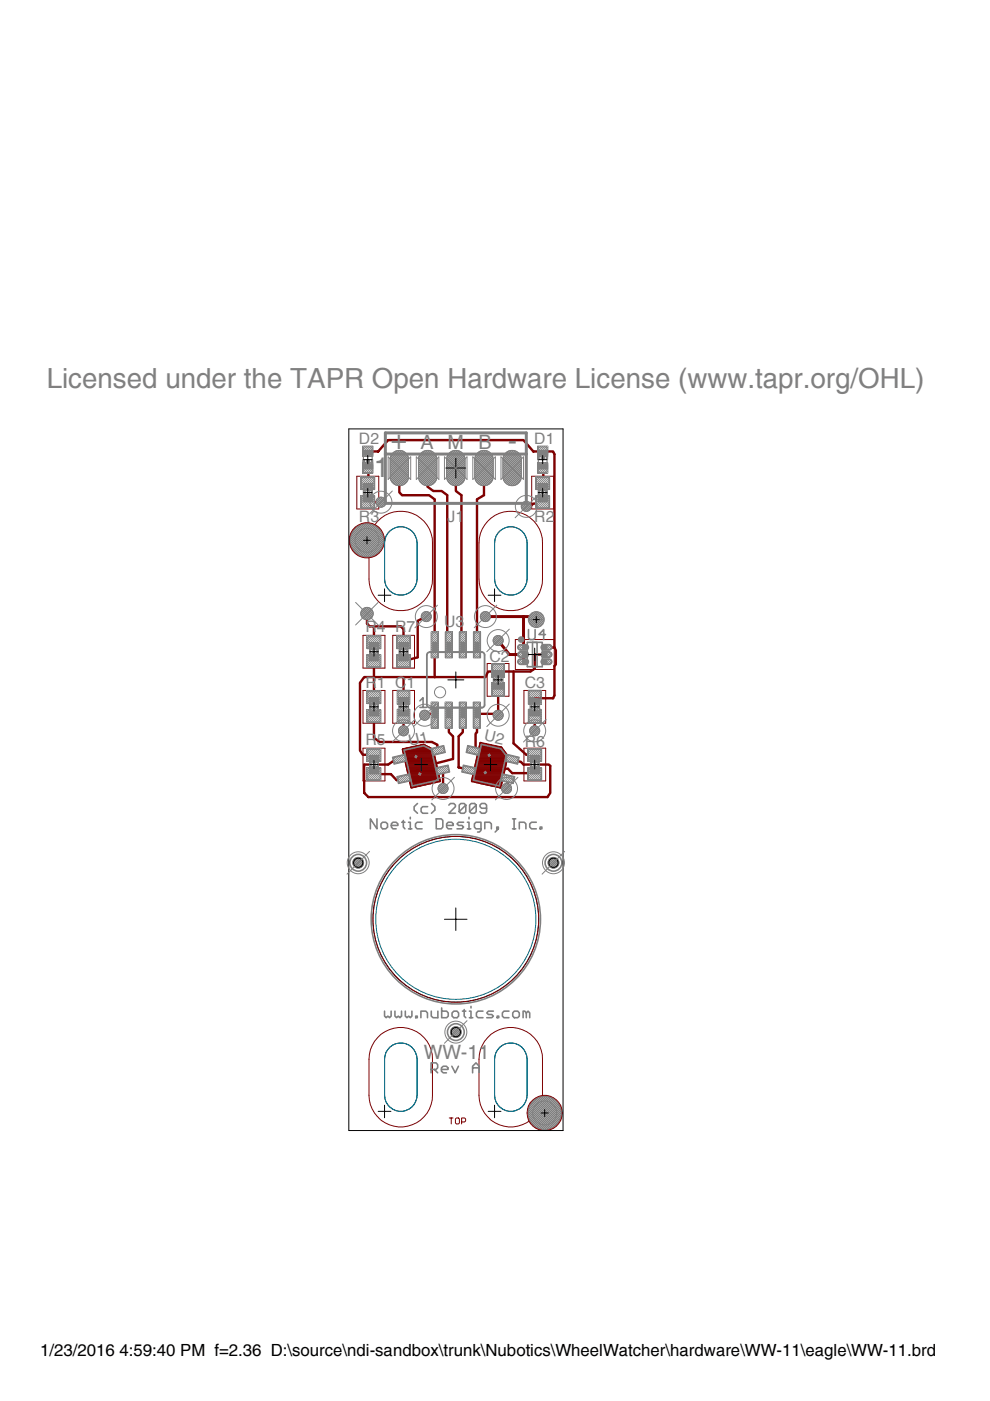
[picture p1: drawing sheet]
<svg xmlns="http://www.w3.org/2000/svg" width="210mm" height="297mm" viewBox="0 0 210 297" stroke-linecap="round" stroke-linejoin="round" font-family="sans-serif">
<defs><g id="words">
<g font-size="5.9" fill="#808080">
<text x="9.9" y="82.3">Licensed under the TAPR Open Hardware License (www.tapr.org/OHL)</text>
<text x="82.9" y="95.1">+</text>
<text x="107.7" y="95.4">-</text>
<text x="79.3" y="101.1">1</text>
</g>
<g font-size="4.2" fill="#808080">
<text x="89.2" y="95.1">A M</text>
<text x="101.4" y="95.1">B</text>
<text x="89.9" y="224.6">WW-11</text>
</g>
<text font-size="3.6" x="8.5" y="287.4">1/23/2016 4:59:40 PM f=2.36 D:\source\ndi-sandbox\trunk\Nubotics\WheelWatcher\hardware\WW-11\eagle\WW-11.brd</text>
<g font-size="3.3" fill="#808080">
<text x="76.1" y="94.1">D2</text>
<text x="113.3" y="94.1">D1</text>
<text x="76.1" y="110.7">R3</text>
<text x="94.9" y="110.7">J1</text>
<text x="113.3" y="110.7">R2</text>
<text x="77.5" y="134">R4 R7</text>
<text x="94.1" y="133">U3</text>
<text x="103.8" y="140.3">C2</text>
<text x="77.5" y="146">R1 C1</text>
<text x="111.3" y="146">C3</text>
<text x="77.5" y="158">R5</text>
<text x="86.9" y="158.2" transform="rotate(-13 86.9 158.2)">U1</text>
<text x="102.5" y="156.9" transform="rotate(13 102.5 156.9)">U2</text>
<text x="111.3" y="158.3">R6</text>
</g>
</g></defs>
<g fill="#000">
<path d="M83.5 95.9a1.95 1.95 0 0 1 3.1 1.3v4.1a1.96 1.96 0 0 1-1.9 1.7 1.96 1.96 0 0 1-2-1.7v-4.1l.1-.5z" fill-rule="evenodd"/>
<path d="M89.5 95.9a1.95 1.95 0 0 1 3.1 1.3v4.1a1.96 1.96 0 0 1-1.9 1.7 1.96 1.96 0 0 1-2-1.7v-4.1l.2-.5z" fill-rule="evenodd"/>
<path d="M95.1 96.3a1.96 1.96 0 0 1 2-.7 1.96 1.96 0 0 1 1.5 1.6v4.1a1.96 1.96 0 0 1-2 1.7 1.96 1.96 0 0 1-1.9-1.7v-4.1z" fill-rule="evenodd"/>
<path d="M101.4 95.9a1.95 1.95 0 0 1 3.2 1.3v4.1a1.96 1.96 0 0 1-2 1.7 1.96 1.96 0 0 1-1.9-1.7v-4.1l.1-.5z" fill-rule="evenodd"/>
<path d="M107 96.3a1.96 1.96 0 0 1 2.1-.7 1.96 1.96 0 0 1 1.4 1.6v4.1a1.96 1.96 0 0 1-1.9 1.7 1.96 1.96 0 0 1-2-1.7v-4.1z" fill-rule="evenodd"/>
<circle cx="80.8" cy="106.5" r="1.06"/>
<circle cx="111.6" cy="107.4" r="1.06"/>
<circle cx="77.8" cy="130.1" r="1.31"/>
<circle cx="90.4" cy="130.7" r="1.06"/>
<circle cx="102.9" cy="130.7" r="1.06"/>
<circle cx="105.6" cy="135.8" r="1.06"/>
<circle cx="85.6" cy="154.9" r="1.06"/>
<circle cx="90" cy="151.6" r="1.06"/>
<circle cx="105.6" cy="151.6" r="1.06"/>
<circle cx="113.4" cy="154.9" r="1.06"/>
<circle cx="93.9" cy="167.2" r="1.06"/>
<circle cx="107.4" cy="167.2" r="1.06"/>
<circle cx="75.9" cy="182.9" r="1.14"/>
<circle cx="117.3" cy="182.9" r="1.14"/>
<circle cx="96.6" cy="218.8" r="1.14"/>
</g>
<g fill="none" stroke="#808080" stroke-width=".21">
<path d="M83.1 96.3a1.96 1.96 0 0 1 2.1-.7 1.96 1.96 0 0 1 1.4 1.6v4.1a1.96 1.96 0 0 1-1.9 1.7 1.96 1.96 0 0 1-2-1.7v-4.1zM89.1 96.3a1.96 1.96 0 0 1 2.1-.7 1.96 1.96 0 0 1 1.4 1.6v4.1a1.96 1.96 0 0 1-1.9 1.7 1.96 1.96 0 0 1-2-1.7v-4.1zM95.1 96.3a1.96 1.96 0 0 1 2-.7 1.96 1.96 0 0 1 1.5 1.6v4.1a1.96 1.96 0 0 1-2 1.7 1.96 1.96 0 0 1-1.9-1.7v-4.1zM101 96.3a1.96 1.96 0 0 1 2.1-.7 1.96 1.96 0 0 1 1.5 1.6v4.1a1.96 1.96 0 0 1-2 1.7 1.96 1.96 0 0 1-1.9-1.7v-4.1zM107 96.3a1.96 1.96 0 0 1 2.1-.7 1.96 1.96 0 0 1 1.4 1.6v4.1a1.96 1.96 0 0 1-1.9 1.7 1.96 1.96 0 0 1-2-1.7v-4.1z"/>
<circle cx="80.8" cy="106.5" r="1.06"/>
<circle cx="111.6" cy="107.4" r="1.06"/>
<circle cx="77.8" cy="130.1" r="1.31"/>
<circle cx="90.4" cy="130.7" r="1.06"/>
<circle cx="102.9" cy="130.7" r="1.06"/>
<circle cx="105.6" cy="135.8" r="1.06"/>
<circle cx="85.6" cy="154.9" r="1.06"/>
<circle cx="90" cy="151.6" r="1.06"/>
<circle cx="105.6" cy="151.6" r="1.06"/>
<circle cx="113.4" cy="154.9" r="1.06"/>
<circle cx="93.9" cy="167.2" r="1.06"/>
<circle cx="107.4" cy="167.2" r="1.06"/>
<circle cx="75.9" cy="182.9" r="1.14"/>
<circle cx="117.3" cy="182.9" r="1.14"/>
<circle cx="96.6" cy="218.8" r="1.14"/>
</g>
<g fill="none" stroke="#000080" stroke-width=".21">
<path d="M82.7 112.6a3.5 3.5 0 0 1 3.7-.6 3.5 3.5 0 0 1 2 3.1v7.7a3.5 3.5 0 0 1-3.4 3.4 3.5 3.5 0 0 1-3.5-3.4v-7.7a3.3 3.3 0 0 1 1.2-2.5zM106 112.6a3.5 3.5 0 0 1 3.7-.6 3.5 3.5 0 0 1 2.1 3.1v7.7a3.4 3.4 0 0 1-3.5 3.4 3.4 3.4 0 0 1-3.4-3.4v-7.7a3.3 3.3 0 0 1 1.1-2.5zM82.7 222a3.5 3.5 0 0 1 3.7-.6 3.5 3.5 0 0 1 2 3.1v7.7a3.5 3.5 0 0 1-3.4 3.4 3.5 3.5 0 0 1-3.5-3.4v-7.7a3.4 3.4 0 0 1 1.2-2.5zM106 222a3.5 3.5 0 0 1 3.7-.6 3.5 3.5 0 0 1 2.1 3.1v7.7a3.4 3.4 0 0 1-3.5 3.4 3.4 3.4 0 0 1-3.4-3.4v-7.7a3.4 3.4 0 0 1 1.1-2.5z"/>
<circle cx="96.6" cy="194.9" r="17.6"/>
</g>
<path d="M95.3 237h.8M95.7 237v1.3M96.6 237.2l.2-.2h.4l.2 .2v.9l-.2 .2h-.4l-.2-.2zM97.9 237.9h.6l.2-.2v-.5l-.2-.2h-.6v1.3" fill="none" stroke="#800000" stroke-width=".21"/>
<path d="M91.6 149h1.2v5.2h-1.2z" fill-rule="evenodd" fill="#800000"/>
<path d="M91.6 149h1.1v5.2h-1.1z" fill="none" stroke="#800000" stroke-width=".21"/>
<path d="M94.5 149h1.2v5.2h-1.2z" fill-rule="evenodd" fill="#800000"/>
<path d="M94.5 149h1.2v5.2h-1.2z" fill="none" stroke="#800000" stroke-width=".21"/>
<path d="M97.5 149h1.2v5.2h-1.2z" fill-rule="evenodd" fill="#800000"/>
<path d="M97.5 149h1.2v5.2h-1.2z" fill="none" stroke="#800000" stroke-width=".21"/>
<path d="M100.5 149h1.2v5.2h-1.2z" fill-rule="evenodd" fill="#800000"/>
<path d="M100.5 149h1.2v5.2h-1.2z" fill="none" stroke="#800000" stroke-width=".21"/>
<path d="M91.6 134.2h1.2v5.1h-1.2z" fill-rule="evenodd" fill="#800000"/>
<path d="M91.6 134.2h1.1v5.1h-1.1z" fill="none" stroke="#800000" stroke-width=".21"/>
<path d="M94.6 134.2h1.2v5.1h-1.2z" fill-rule="evenodd" fill="#800000"/>
<path d="M94.6 134.2h1.2v5.1h-1.2z" fill="none" stroke="#800000" stroke-width=".21"/>
<path d="M97.5 134.2h1.2v5.1h-1.2z" fill-rule="evenodd" fill="#800000"/>
<path d="M97.5 134.2h1.2v5.1h-1.2z" fill="none" stroke="#800000" stroke-width=".21"/>
<path d="M100.5 134.2h1.2v5.1h-1.2z" fill-rule="evenodd" fill="#800000"/>
<path d="M100.5 134.2h1.2v5.1h-1.2z" fill="none" stroke="#800000" stroke-width=".21"/>
<path d="M92.6 162.9l2.3-.5 .3 1.2-2.4 .5z" fill-rule="evenodd" fill="#800000"/>
<path d="M92.6 162.9l2.3-.5 .3 1.2-2.4 .5z" fill="none" stroke="#800000" stroke-width=".21"/>
<path d="M91.7 158.8l2.3-.6 .2 1.2-2.3 .5z" fill-rule="evenodd" fill="#800000"/>
<path d="M91.7 158.8l2.3-.6 .2 1.2-2.3 .5z" fill="none" stroke="#800000" stroke-width=".21"/>
<path d="M83.4 160.7l2.3-.6 .3 1.2-2.3 .5z" fill-rule="evenodd" fill="#800000"/>
<path d="M83.4 160.7l2.3-.6 .3 1.2-2.4 .5z" fill="none" stroke="#800000" stroke-width=".21"/>
<path d="M84.3 164.8l2.4-.5 .2 1.1-2.3 .6z" fill-rule="evenodd" fill="#800000"/>
<path d="M84.3 164.8l2.4-.5 .2 1.1-2.3 .6z" fill="none" stroke="#800000" stroke-width=".21"/>
<path d="M106.6 164.3l2.4 .5-.3 1.2-2.3-.6z" fill-rule="evenodd" fill="#800000"/>
<path d="M106.6 164.3l2.4 .5-.3 1.2-2.3-.6z" fill="none" stroke="#800000" stroke-width=".21"/>
<path d="M107.6 160.1l2.3 .6-.3 1.1-2.3-.5z" fill-rule="evenodd" fill="#800000"/>
<path d="M107.6 160.1l2.3 .6-.3 1.1-2.3-.5z" fill="none" stroke="#800000" stroke-width=".21"/>
<path d="M99.3 158.2l2.3 .6-.3 1.1-2.3-.5z" fill-rule="evenodd" fill="#800000"/>
<path d="M99.3 158.2l2.3 .6-.3 1.1-2.3-.5z" fill="none" stroke="#800000" stroke-width=".21"/>
<path d="M98.3 162.4l2.4 .5-.3 1.2-2.3-.5z" fill-rule="evenodd" fill="#800000"/>
<path d="M98.3 162.4l2.4 .5-.3 1.2-2.3-.5z" fill="none" stroke="#800000" stroke-width=".21"/>
<path d="M78 150.7h2.6v2.3h-2.6z" fill-rule="evenodd" fill="#800000"/>
<path d="M78 150.7h2.6v2.3h-2.6z" fill="none" stroke="#800000" stroke-width=".21"/>
<path d="M78 146.6h2.6v2.4h-2.6z" fill-rule="evenodd" fill="#800000"/>
<path d="M78 146.6h2.6v2.4h-2.6z" fill="none" stroke="#800000" stroke-width=".21"/>
<path d="M113.7 101.3h2.7v2.3h-2.7z" fill-rule="evenodd" fill="#800000"/>
<path d="M113.7 101.3h2.7v2.3h-2.7z" fill="none" stroke="#800000" stroke-width=".21"/>
<path d="M113.7 105.3h2.7v2.4h-2.7z" fill-rule="evenodd" fill="#800000"/>
<path d="M113.7 105.3h2.7v2.4h-2.7z" fill="none" stroke="#800000" stroke-width=".21"/>
<path d="M76.7 105.3h2.6v2.4h-2.6z" fill-rule="evenodd" fill="#800000"/>
<path d="M76.7 105.3h2.6v2.4h-2.6z" fill="none" stroke="#800000" stroke-width=".21"/>
<path d="M76.7 101.3h2.6v2.3h-2.6z" fill-rule="evenodd" fill="#800000"/>
<path d="M76.7 101.3h2.6v2.3h-2.6z" fill="none" stroke="#800000" stroke-width=".21"/>
<path d="M78 162.9h2.6v2.4h-2.6z" fill-rule="evenodd" fill="#800000"/>
<path d="M78 162.9h2.6v2.4h-2.6z" fill="none" stroke="#800000" stroke-width=".21"/>
<path d="M78 158.9h2.6v2.4h-2.6z" fill-rule="evenodd" fill="#800000"/>
<path d="M78 158.9h2.6v2.4h-2.6z" fill="none" stroke="#800000" stroke-width=".21"/>
<path d="M112.1 162.9h2.6v2.4h-2.6z" fill-rule="evenodd" fill="#800000"/>
<path d="M112.1 162.9h2.6v2.4h-2.6z" fill="none" stroke="#800000" stroke-width=".21"/>
<path d="M112.1 158.9h2.6v2.4h-2.6z" fill-rule="evenodd" fill="#800000"/>
<path d="M112.1 158.9h2.6v2.4h-2.6z" fill="none" stroke="#800000" stroke-width=".21"/>
<circle cx="113.7" cy="131.4" r="1.48" fill="#800000"/>
<circle cx="113.7" cy="131.4" r="1.48" fill="none" stroke="#800000" stroke-width=".21"/>
<path d="M84.4 146.5h2.3v2.6h-2.3z" fill-rule="evenodd" fill="#800000"/>
<path d="M84.4 146.5h2.3v2.6h-2.3z" fill="none" stroke="#800000" stroke-width=".21"/>
<path d="M84.4 150.5h2.3v2.7h-2.3z" fill-rule="evenodd" fill="#800000"/>
<path d="M84.4 150.5h2.3v2.7h-2.3z" fill="none" stroke="#800000" stroke-width=".21"/>
<path d="M104.4 140.8h2.4v2.7h-2.4z" fill-rule="evenodd" fill="#800000"/>
<path d="M104.4 140.8h2.4v2.7h-2.4z" fill="none" stroke="#800000" stroke-width=".21"/>
<path d="M104.4 144.9h2.4v2.6h-2.4z" fill-rule="evenodd" fill="#800000"/>
<path d="M104.4 144.9h2.4v2.6h-2.4z" fill="none" stroke="#800000" stroke-width=".21"/>
<path d="M114.1 94.7h1.9v1.9h-1.9z" fill-rule="evenodd" fill="#800000"/>
<path d="M114.1 94.7h1.9v1.9h-1.9z" fill="none" stroke="#800000" stroke-width=".21"/>
<path d="M114.1 98.3h1.9v1.9h-1.9z" fill-rule="evenodd" fill="#800000"/>
<path d="M114.1 98.3h1.9v1.9h-1.9z" fill="none" stroke="#800000" stroke-width=".21"/>
<path d="M77 98.3h1.9v1.9h-1.9z" fill-rule="evenodd" fill="#800000"/>
<path d="M77 98.3h1.9v1.9h-1.9z" fill="none" stroke="#800000" stroke-width=".21"/>
<path d="M77 94.7h1.9v1.9h-1.9z" fill-rule="evenodd" fill="#800000"/>
<path d="M77 94.7h1.9v1.9h-1.9z" fill="none" stroke="#800000" stroke-width=".21"/>
<path d="M78 135h2.6v2.4h-2.6z" fill-rule="evenodd" fill="#800000"/>
<path d="M78 135h2.6v2.4h-2.6z" fill="none" stroke="#800000" stroke-width=".21"/>
<path d="M78 139h2.6v2.4h-2.6z" fill-rule="evenodd" fill="#800000"/>
<path d="M78 139h2.6v2.4h-2.6z" fill="none" stroke="#800000" stroke-width=".21"/>
<path d="M112.2 146.5h2.4v2.6h-2.4z" fill-rule="evenodd" fill="#800000"/>
<path d="M112.2 146.5h2.4v2.6h-2.4z" fill="none" stroke="#800000" stroke-width=".21"/>
<path d="M112.2 150.5h2.4v2.7h-2.4z" fill-rule="evenodd" fill="#800000"/>
<path d="M112.2 150.5h2.4v2.7h-2.4z" fill="none" stroke="#800000" stroke-width=".21"/>
<path d="M110 137l.4-.2h1.1a.47 .47 0 0 1 .4 .4 .47 .47 0 0 1-.4 .5h-1.1a.47 .47 0 0 1-.4-.7z" fill-rule="evenodd" fill="#800000"/>
<path d="M110.1 136.8h1.4a.47 .47 0 0 1 .4 .4 .47 .47 0 0 1-.4 .5h-1.1a.47 .47 0 0 1-.5-.3 .47 .47 0 0 1 .2-.6z" fill="none" stroke="#800000" stroke-width=".21"/>
<path d="M110.1 138.4l1.4-.1a.47 .47 0 0 1 .4 .5 .47 .47 0 0 1-.4 .4h-1.1a.47 .47 0 0 1-.5-.3 .47 .47 0 0 1 .2-.5z" fill-rule="evenodd" fill="#800000"/>
<path d="M110.1 138.4l1.4-.1a.47 .47 0 0 1 .4 .5 .47 .47 0 0 1-.4 .4h-1.1a.47 .47 0 0 1-.5-.3 .47 .47 0 0 1 .2-.5z" fill="none" stroke="#800000" stroke-width=".21"/>
<path d="M110.1 139.9l1.4-.1a.46 .46 0 0 1 .4 .5 .46 .46 0 0 1-.4 .5h-1.1a.46 .46 0 0 1-.5-.4 .46 .46 0 0 1 .2-.5z" fill-rule="evenodd" fill="#800000"/>
<path d="M110.1 139.9l1.4-.1a.46 .46 0 0 1 .4 .5 .46 .46 0 0 1-.4 .5h-1.1a.46 .46 0 0 1-.5-.4 .46 .46 0 0 1 .2-.5z" fill="none" stroke="#800000" stroke-width=".21"/>
<path d="M115.1 139.9l1.3-.1a.46 .46 0 0 1 .5 .5 .46 .46 0 0 1-.5 .5h-1.1a.46 .46 0 0 1-.4-.4 .46 .46 0 0 1 .2-.5z" fill-rule="evenodd" fill="#800000"/>
<path d="M115.1 139.9l1.3-.1a.46 .46 0 0 1 .5 .5 .46 .46 0 0 1-.5 .5h-1.1a.46 .46 0 0 1-.4-.4 .46 .46 0 0 1 .2-.5z" fill="none" stroke="#800000" stroke-width=".21"/>
<path d="M115.1 138.4l1.3-.1a.47 .47 0 0 1 .5 .5 .47 .47 0 0 1-.5 .4h-1.1a.47 .47 0 0 1-.4-.3 .47 .47 0 0 1 .2-.5z" fill-rule="evenodd" fill="#800000"/>
<path d="M115.1 138.4l1.3-.1a.47 .47 0 0 1 .5 .5 .47 .47 0 0 1-.5 .4h-1.1a.47 .47 0 0 1-.4-.3 .47 .47 0 0 1 .2-.5z" fill="none" stroke="#800000" stroke-width=".21"/>
<path d="M114.9 137l.4-.2h1.1a.47 .47 0 0 1 .5 .4 .47 .47 0 0 1-.5 .5h-1.1a.47 .47 0 0 1-.4-.7z" fill-rule="evenodd" fill="#800000"/>
<path d="M115.1 136.8h1.3a.47 .47 0 0 1 .5 .4 .47 .47 0 0 1-.5 .5h-1.1a.47 .47 0 0 1-.4-.3 .47 .47 0 0 1 .2-.6z" fill="none" stroke="#800000" stroke-width=".21"/>
<path d="M84.2 139h2.7v2.4h-2.7z" fill-rule="evenodd" fill="#800000"/>
<path d="M84.2 139h2.7v2.4h-2.7z" fill="none" stroke="#800000" stroke-width=".21"/>
<path d="M84.2 135h2.7v2.4h-2.7z" fill-rule="evenodd" fill="#800000"/>
<path d="M84.2 135h2.7v2.4h-2.7z" fill="none" stroke="#800000" stroke-width=".21"/>
<circle cx="115.5" cy="236" r="2.37" fill="#800000"/>
<circle cx="115.5" cy="236" r="2.37" fill="none" stroke="#800000" stroke-width=".21"/>
<circle cx="77.8" cy="114.6" r="2.37" fill="#800000"/>
<circle cx="77.8" cy="114.6" r="2.37" fill="none" stroke="#800000" stroke-width=".21"/>
<g fill="none" stroke="#800000" stroke-width=".51">
<path d="M78 99.2l.1 .1v3l-.1 .2M78 95.7h2.2l2.1-2.4h28.7l2.1 2.4h4.2l.3 .6v41M84.7 99.2v5.2l.6 .6M90.7 99.2v4l1.2 .9h1.7l1.2 .9v30.2l.4 1.5M96.7 99.2v4.9l1.1 .9v31.7h.3M102.6 99.2v5.8l-1.5 .9M115.1 99.2l.1 .1v3.6l-.1-.5M78 106.5h2.8M85.3 105h5.7l1.2 .9v37.7M101.1 105.9v30.8M114.9 106.8h-1.8l-.6 .6h-.9M115.1 106.5l-.2 .3"/>
<path d="M77.8 130.1v2.1l.6 .6h.9v3.4M79.3 132.8h5.7l.6 .6v2.8M90.4 130.7l-1.8 .9v7.8l-3 .8M110.9 137.2l-.2 .1M110.9 138.8l.1 1.8M115.9 138.8h-2.5v3l-.9 .6h-6.9M116.1 137.3h-.3h1.8M117.6 137.3l.3 .6v3l-.3 .3v6.3l-.3 .5h-2.4M79.3 151.9v4.5l1.2 .9h11.1l1.1 .6v1.2h.3M79.3 140.2v7.6M85.6 143.6v4.2M85.6 151.9v3"/>
<path d="M92.2 151.6v-.3h-2.2v.3M95.1 151.6l.1 3.6 .9 .9v4.8l-6.9 1.8-3.3 2.4-1.8 .3-1.2-1.3h-3.6M98.1 151.6v3.6l-.9 .9v6.6l2.7 .6-.6-.3 .3 .3 1.5 .3 .6-.6h6l.9 .9h4.8v.2M105.6 151.3h-4.5v3.9l-.3 .3v3l-.5 .6M105.6 142.4h-2.1l-.6 1.2h-25.7l-.9 1.2v14.3l.6 .9h2.4v.6M105.6 151.3l.1 .5-.1-.2M105.6 142.2v.2M105.6 146.2v5.1M108.9 142.4v15.2l2.7 2.4h2.7l-.9 .1M113.4 151.9v3M84.7 161v.2l-1.5 .3-.9 .6h-5.1v6l.9 .9h38l.6-.9v-5.7l-.3-.3h-5.4l-.6-.6-1.8-.3v-.2M93.9 163.2l-.3-.2 .3 .3v3.9"/>
<path d="M107.7 165.1l-.3 2.1"/>
</g>
<path d="M102.9 130.7h10.2M105.6 135.8l2.4 3h3v1.8M111 130.7v6.5" fill="none" stroke="#800000" stroke-width=".63"/>
<path d="M110.9 137.2h.1M113.1 130.7l.6 .7" fill="none" stroke="#800000" stroke-width=".97"/>
<path d="M84.7 97.5v3.5" fill="none" stroke="#008000" stroke-width="3.6"/>
<circle cx="84.7" cy="99.2" r="1.18" fill="#fff"/>
<circle cx="84.7" cy="99.2" r="1.18" fill="none" stroke="#000" stroke-width=".21"/>
<path d="M90.7 97.5v3.5" fill="none" stroke="#008000" stroke-width="3.6"/>
<circle cx="90.7" cy="99.2" r="1.18" fill="#fff"/>
<circle cx="90.7" cy="99.2" r="1.18" fill="none" stroke="#000" stroke-width=".21"/>
<path d="M96.6 97.5v3.5" fill="none" stroke="#008000" stroke-width="3.6"/>
<circle cx="96.7" cy="99.2" r="1.18" fill="#fff"/>
<circle cx="96.7" cy="99.2" r="1.18" fill="none" stroke="#000" stroke-width=".21"/>
<path d="M102.6 97.5v3.5" fill="none" stroke="#008000" stroke-width="3.6"/>
<circle cx="102.6" cy="99.2" r="1.18" fill="#fff"/>
<circle cx="102.6" cy="99.2" r="1.18" fill="none" stroke="#000" stroke-width=".21"/>
<path d="M108.6 97.5v3.5" fill="none" stroke="#008000" stroke-width="3.6"/>
<circle cx="108.6" cy="99.2" r="1.18" fill="#fff"/>
<circle cx="108.6" cy="99.2" r="1.18" fill="none" stroke="#000" stroke-width=".21"/>
<circle cx="107.4" cy="167.2" r=".85" fill="#008000"/>
<circle cx="107.4" cy="167.2" r=".85" fill="none" stroke="#008000" stroke-width=".21"/>
<circle cx="107.4" cy="167.2" r=".46" fill="#fff"/>
<circle cx="107.4" cy="167.2" r=".46" fill="none" stroke="#000" stroke-width=".21"/>
<circle cx="93.9" cy="167.2" r=".85" fill="#008000"/>
<circle cx="93.9" cy="167.2" r=".85" fill="none" stroke="#008000" stroke-width=".21"/>
<circle cx="93.9" cy="167.2" r=".46" fill="#fff"/>
<circle cx="93.9" cy="167.2" r=".46" fill="none" stroke="#000" stroke-width=".21"/>
<circle cx="85.6" cy="154.9" r=".85" fill="#008000"/>
<circle cx="85.6" cy="154.9" r=".84" fill="none" stroke="#008000" stroke-width=".21"/>
<circle cx="85.6" cy="154.9" r=".46" fill="#fff"/>
<circle cx="85.6" cy="154.9" r=".46" fill="none" stroke="#000" stroke-width=".21"/>
<circle cx="105.6" cy="151.6" r=".85" fill="#008000"/>
<circle cx="105.6" cy="151.6" r=".84" fill="none" stroke="#008000" stroke-width=".21"/>
<circle cx="105.6" cy="151.6" r=".46" fill="#fff"/>
<circle cx="105.6" cy="151.6" r=".46" fill="none" stroke="#000" stroke-width=".21"/>
<circle cx="80.8" cy="106.5" r=".85" fill="#008000"/>
<circle cx="80.8" cy="106.5" r=".85" fill="none" stroke="#008000" stroke-width=".21"/>
<circle cx="80.8" cy="106.5" r=".46" fill="#fff"/>
<circle cx="80.8" cy="106.5" r=".46" fill="none" stroke="#000" stroke-width=".21"/>
<circle cx="113.4" cy="154.9" r=".85" fill="#008000"/>
<circle cx="113.4" cy="154.9" r=".84" fill="none" stroke="#008000" stroke-width=".21"/>
<circle cx="113.4" cy="154.9" r=".46" fill="#fff"/>
<circle cx="113.4" cy="154.9" r=".46" fill="none" stroke="#000" stroke-width=".21"/>
<circle cx="105.6" cy="135.8" r=".85" fill="#008000"/>
<circle cx="105.6" cy="135.8" r=".84" fill="none" stroke="#008000" stroke-width=".21"/>
<circle cx="105.6" cy="135.8" r=".46" fill="#fff"/>
<circle cx="105.6" cy="135.8" r=".46" fill="none" stroke="#000" stroke-width=".21"/>
<circle cx="111.6" cy="107.4" r=".85" fill="#008000"/>
<circle cx="111.6" cy="107.4" r=".85" fill="none" stroke="#008000" stroke-width=".21"/>
<circle cx="111.6" cy="107.4" r=".47" fill="#fff"/>
<circle cx="111.6" cy="107.4" r=".46" fill="none" stroke="#000" stroke-width=".21"/>
<circle cx="77.8" cy="130.1" r="1.14" fill="#008000"/>
<circle cx="77.8" cy="130.1" r="1.14" fill="none" stroke="#008000" stroke-width=".21"/>
<circle cx="77.8" cy="130.1" r=".72" fill="#fff"/>
<circle cx="77.8" cy="130.1" r=".71" fill="none" stroke="#000" stroke-width=".21"/>
<circle cx="102.9" cy="130.7" r=".85" fill="#008000"/>
<circle cx="102.9" cy="130.7" r=".84" fill="none" stroke="#008000" stroke-width=".21"/>
<circle cx="102.9" cy="130.7" r=".46" fill="#fff"/>
<circle cx="102.9" cy="130.7" r=".46" fill="none" stroke="#000" stroke-width=".21"/>
<circle cx="90.4" cy="130.7" r=".85" fill="#008000"/>
<circle cx="90.4" cy="130.7" r=".84" fill="none" stroke="#008000" stroke-width=".21"/>
<circle cx="90.4" cy="130.7" r=".46" fill="#fff"/>
<circle cx="90.4" cy="130.7" r=".46" fill="none" stroke="#000" stroke-width=".21"/>
<circle cx="90" cy="151.6" r=".85" fill="#008000"/>
<circle cx="90" cy="151.6" r=".84" fill="none" stroke="#008000" stroke-width=".21"/>
<circle cx="90" cy="151.6" r=".46" fill="#fff"/>
<circle cx="90" cy="151.6" r=".46" fill="none" stroke="#000" stroke-width=".21"/>
<g fill="none" stroke="#800000" stroke-width=".21">
<path d="M75.3 111.8a3.7 3.7 0 0 1 5.8 1 3.7 3.7 0 0 1-2.4 5.3 3.7 3.7 0 0 1-4.6-3.5h.3a3.4 3.4 0 0 1 4.7-3.2 3.4 3.4 0 0 1 1.2 5.5 3.4 3.4 0 0 1-5.6-.9l-.3-.7v-.7h-.3a3.6 3.6 0 0 1 1.2-2.8zM75.6 101h4.7v6.9h-4.6zM80.1 110.5a6.7 6.7 0 0 1 7.3-1.6 6.7 6.7 0 0 1 4.3 6.2v7.7a6.7 6.7 0 0 1-6.7 6.7 6.7 6.7 0 0 1-6.8-6.7v-7.7a6.5 6.5 0 0 1 1.9-4.6zM103.4 110.5a6.7 6.7 0 0 1 7.4-1.6 6.7 6.7 0 0 1 4.2 6.2v7.7a6.7 6.7 0 0 1-6.7 6.7 6.7 6.7 0 0 1-6.7-6.7v-7.7a6.5 6.5 0 0 1 1.8-4.6zM112.7 101h4.7v6.9h-4.7zM77 134.7h4.6v7h-4.6zM83.3 134.7h4.6v6.9l-4.6 .1zM109.3 135.6h8.2v6.3h-8.2zM77 146.4h4.6v6.9h-4.6zM77 158.6h4.6v7h-4.6zM83.3 146.4h4.6v6.9h-4.6zM85.3 158.9l6.5-.1 .1 .2-6.5 .1z"/>
<path d="M85.3 159.1l6.6-.1v.3h-6.5zM85.3 158.8h.3l1.8 8.3h-.3zM85.3 158.8l4.7-1-.1 .3-4.5 .9h-.1zM85.4 159.4l6.5-.1 .1 .2-6.5 .1zM85.6 159.5h6.3l.1 .2-6.4 .1zM85.6 159.8h6.4l.1 .2-6.5 .1zM85.6 160h6.5l.1 .2-6.6 .1zM86.1 158.6h5.3l.1 .2-5.4 .1zM87.2 158.3h3.8l.1 .2-3.9 .1zM88.1 158.2l2.4-.1 .1 .2-2.4 .1zM89.2 157.9h.9l.1 .2-1 .1zM89.7 157.8l2.1 1v.2l-2.1-1z"/>
<path d="M91.6 158.8h.3l1.4 6.9h-.2zM101.3 159.8h6.1v.2l-6.1 .1zM101.3 159.4l5.7-.1 .1 .2-5.7 .1zM101.4 159.5h5.8l.1 .2-5.9 .1zM101.4 159.1l5.4-.1 .1 .3h-5.4zM101.5 158.8h5.2l.1 .2-5.3 .1zM101.6 158.6h4.9l.1 .2-5 .1zM101.6 158.2l3.5-.1 .1 .2-3.5 .1zM101.6 158.3h4.6l.1 .2-4.7 .1zM101.7 157.7h1.3l.1 .2h-1.3zM101.7 157.9h2.4v.2l-2.4 .1zM101.8 157.4h.2l.1 .1-1.9 8.2h-.2z"/>
<path d="M101.8 157.4l4.6 1v.2l-4.6-.9zM103.3 140.7h4.6v6.9h-4.6zM106.1 158.5l.2-.1 1.4 2h-.2zM111.1 146.4h4.6v6.9h-4.6zM111.1 158.6h4.6v7h-4.6zM85.7 160.8l6.5-.1 .1 .2-6.5 .1zM85.7 160.2h6.4l.1 .2-6.5 .1zM85.8 160.5h6.4v.2l-6.4 .1zM85.8 161h6.5l.1 .2h-6.5zM85.9 161.5l6.5-.1 .1 .2-6.5 .1zM85.9 161.2h6.4l.1 .2-6.5 .1zM86 162l6.5-.1 .1 .2-6.5 .1z"/>
<path d="M86 161.6h6.4l.1 .2-6.5 .1zM86.2 162.1h6.3l.1 .2-6.4 .1zM86.2 162.9l6.5-.1 .1 .2-6.5 .1zM86.2 162.4h6.4l.1 .2h-6.5zM86.2 162.6h6.4l.1 .2-6.5 .1zM86.4 163.1h6.4v.2l-6.4 .1zM86.4 163.6l6.4-.1 .1 .2-6.5 .1zM86.4 163.3h6.4l.1 .2-6.5 .1zM86.5 164.1l6.5-.1v.2l-6.4 .1zM86.5 163.7h6.4l.1 .3h-6.5zM86.6 164.8l6.5-.1 .1 .2-6.5 .1zM86.6 164.3h6.4l.1 .2h-6.5z"/>
<path d="M86.7 164.5h6.3l.1 .2-6.4 .1zM86.8 165.5l6.5-.1v.2l-6.4 .1zM86.8 164.9h6.4l.1 .2-6.5 .1zM86.8 165.2h6.4l.1 .2-6.5 .1zM86.8 165.7h5.6l.1 .2h-5.6zM87 166.2l3.3-.1 .1 .2-3.4 .1zM87 165.9h4.3l.1 .2-4.4 .1zM87.1 166.4h2.1l.1 .2-2.2 .1zM87.1 166.7l1.1-.1 .1 .2-1.1 .1zM87.2 166.8l6.2-1.3-.1 .2-6.1 1.4h-.1zM99.9 165.5l6.3 1.3v.3l-6.2-1.4zM99.9 165.5l6.5-.1 .1 .2-6.5 .1z"/>
<path d="M100 165.3l6.5-.1 .1 .2-6.5 .1zM100.1 164.8l6.5-.1 .1 .2-6.5 .1zM100.2 164.9h6.4v.2l-6.4 .1zM100.2 164.5h6.4l.1 .2-6.5 .1zM100.3 164.1l6.5-.1v.2l-6.4 .1zM100.3 164.3h6.4l.1 .2h-6.5zM100.4 163.6l6.5-.1 .1 .2-6.5 .1zM100.4 163.7h6.4l.1 .3h-6.5zM100.5 162.9l6.5-.1 .1 .2-6.5 .1zM100.5 163.3h6.4l.1 .2-6.5 .1zM100.6 163.1h6.4l.1 .2-6.5 .1zM100.6 162.7l6.5-.1 .1 .2-6.5 .1z"/>
<path d="M100.8 162.4h6.3l.1 .2h-6.4zM100.8 162l6.4-.1 .1 .2-6.5 .1zM100.8 162.1h6.4l.1 .2-6.5 .1zM100.9 165.7h5.5l.1 .2h-5.5zM100.9 161.6h6.4l.1 .2-6.5 .1zM100.9 161.5l6.5-.1v.2l-6.4 .1zM101 160.8l6.5-.1 .1 .2-6.5 .1zM101 161.2h6.4l.1 .2-6.5 .1zM101 161h6.4l.1 .2h-6.5zM101.2 160.1l6.3-.1 .1 .2-6.3 .1zM101.2 160.5h6.4l.1 .2-6.5 .1zM101.2 160.2h6.4l.1 .2-6.5 .1z"/>
<path d="M102 165.9h4.3l.1 .2-4.4 .1zM103 166.2l3.3-.1 .1 .2-3.4 .1zM104.1 166.4h2.1l.1 .2-2.2 .1zM105 166.7l1.2-.1 .1 .2-1.2 .1zM107.4 160.2h.3v.1l-1.5 6.8h-.2zM80.1 220a6.7 6.7 0 0 1 7.3-1.7 6.7 6.7 0 0 1 4.3 6.3v7.6a6.7 6.7 0 0 1-6.7 6.7 6.7 6.7 0 0 1-6.8-6.7v-7.6a6.5 6.5 0 0 1 1.9-4.6zM103.4 220a6.7 6.7 0 0 1 7.4-1.7 6.7 6.7 0 0 1 4.2 6.3v7.6a6.7 6.7 0 0 1-6.7 6.7 6.7 6.7 0 0 1-6.7-6.7v-7.6a6.5 6.5 0 0 1 1.8-4.6zM113 233.2a3.7 3.7 0 0 1 5.8 1 3.7 3.7 0 0 1-2.4 5.4 3.7 3.7 0 0 1-4.6-3.6h.3a3.4 3.4 0 0 1 4.7-3.2 3.4 3.4 0 0 1 1.1 5.6 3.4 3.4 0 0 1-5.6-1l-.2-1.4h-.3a3.4 3.4 0 0 1 1.2-2.8z"/>
<circle cx="101.9" cy="157.5" r=".16"/>
<circle cx="96.6" cy="194.9" r="17.6"/>
</g>
<g fill="#000">
<path d="M76.9 98.1h2.2v2.2h-2.2z" fill-rule="evenodd"/>
<path d="M76.9 94.6h2.2v2.2h-2.2z" fill-rule="evenodd"/>
<path d="M77 98.3h1.9v1.9h-1.9z" fill-rule="evenodd"/>
<path d="M77 94.7h1.9v1.9h-1.9z" fill-rule="evenodd"/>
<path d="M83.5 95.9a1.95 1.95 0 0 1 3.1 1.3v4.1a1.96 1.96 0 0 1-1.9 1.7 1.96 1.96 0 0 1-2-1.7v-4.1l.1-.5z" fill-rule="evenodd"/>
<path d="M89.5 95.9a1.95 1.95 0 0 1 3.1 1.3v4.1a1.96 1.96 0 0 1-1.9 1.7 1.96 1.96 0 0 1-2-1.7v-4.1l.2-.5z" fill-rule="evenodd"/>
<path d="M95.1 96.3a1.96 1.96 0 0 1 2-.7 1.96 1.96 0 0 1 1.5 1.6v4.1a1.96 1.96 0 0 1-2 1.7 1.96 1.96 0 0 1-1.9-1.7v-4.1z" fill-rule="evenodd"/>
<path d="M101.4 95.9a1.95 1.95 0 0 1 3.2 1.3v4.1a1.96 1.96 0 0 1-2 1.7 1.96 1.96 0 0 1-1.9-1.7v-4.1l.1-.5z" fill-rule="evenodd"/>
<path d="M107 96.3a1.96 1.96 0 0 1 2.1-.7 1.96 1.96 0 0 1 1.4 1.6v4.1a1.96 1.96 0 0 1-1.9 1.7 1.96 1.96 0 0 1-2-1.7v-4.1z" fill-rule="evenodd"/>
<path d="M114 94.6h2.2v2.2h-2.2z" fill-rule="evenodd"/>
<path d="M114 98.1h2.2v2.2h-2.2z" fill-rule="evenodd"/>
<path d="M114.1 94.7h1.9v1.9h-1.9z" fill-rule="evenodd"/>
<path d="M114.1 98.3h1.9v1.9h-1.9z" fill-rule="evenodd"/>
<path d="M75.3 111.8a3.7 3.7 0 0 1 5.8 1 3.7 3.7 0 0 1-2.4 5.3 3.7 3.7 0 0 1-4.6-3.5h.3a3.4 3.4 0 0 1 4.7-3.2 3.4 3.4 0 0 1 1.2 5.5 3.4 3.4 0 0 1-5.6-.9l-.3-.7v-.7h-.3a3.6 3.6 0 0 1 1.2-2.8z" fill-rule="evenodd"/>
<path d="M76.5 105.1h3v2.7h-3z" fill-rule="evenodd"/>
<path d="M76.5 101.1h3v2.7h-3z" fill-rule="evenodd"/>
<path d="M76.7 105.3h2.6v2.4h-2.6z" fill-rule="evenodd"/>
<path d="M76.7 101.3h2.6v2.3h-2.6z" fill-rule="evenodd"/>
<path d="M77 104h1.9v.9h-1.9z" fill-rule="evenodd"/>
<path d="M113.6 101.1h2.9v2.7h-2.9z" fill-rule="evenodd"/>
<path d="M113.6 105.1h2.9v2.7h-2.9z" fill-rule="evenodd"/>
<path d="M113.7 101.3h2.7v2.3h-2.7z" fill-rule="evenodd"/>
<path d="M113.7 105.3h2.7v2.4h-2.7z" fill-rule="evenodd"/>
<path d="M114.1 104h1.9v.9h-1.9z" fill-rule="evenodd"/>
<path d="M77.8 134.8h3v2.7h-3z" fill-rule="evenodd"/>
<path d="M77.8 138.8h3v2.7h-3z" fill-rule="evenodd"/>
<path d="M78 135h2.6v2.4h-2.6z" fill-rule="evenodd"/>
<path d="M78 139h2.6v2.4h-2.6z" fill-rule="evenodd"/>
<path d="M78.4 137.7h1.8v.9h-1.8z" fill-rule="evenodd"/>
<path d="M84.1 138.8h2.9v2.7h-2.9z" fill-rule="evenodd"/>
<path d="M84.1 134.8h2.9v2.7h-2.9z" fill-rule="evenodd"/>
<path d="M84.2 139h2.7v2.4h-2.7z" fill-rule="evenodd"/>
<path d="M84.2 135h2.7v2.4h-2.7z" fill-rule="evenodd"/>
<path d="M84.6 137.7h1.9v.9h-1.9z" fill-rule="evenodd"/>
<path d="M91.4 134h1.5v5.5h-1.5z" fill-rule="evenodd"/>
<path d="M91.6 134.2h1.2v5.1h-1.2z" fill-rule="evenodd"/>
<path d="M94.4 134h1.5v5.5h-1.5z" fill-rule="evenodd"/>
<path d="M94.6 134.2h1.2v5.1h-1.2z" fill-rule="evenodd"/>
<path d="M97.4 134h1.5v5.5h-1.5z" fill-rule="evenodd"/>
<path d="M97.5 134.2h1.2v5.1h-1.2z" fill-rule="evenodd"/>
<path d="M100.4 134h1.5v5.5h-1.5z" fill-rule="evenodd"/>
<path d="M100.5 134.2h1.2v5.1h-1.2z" fill-rule="evenodd"/>
<path d="M109.9 136.8a2.09 2.09 0 0 1 1.8-.1 .63 .63 0 0 1 .4 .7 .63 .63 0 0 1-.6 .5h-1.1a.63 .63 0 0 1-.6-.4 .63 .63 0 0 1 .1-.7z" fill-rule="evenodd"/>
<path d="M109.9 138.3a2.09 2.09 0 0 1 1.8-.1 .63 .63 0 0 1 .4 .7 .63 .63 0 0 1-.6 .5h-1.1a.63 .63 0 0 1-.6-.4 .63 .63 0 0 1 .1-.7z" fill-rule="evenodd"/>
<path d="M110 137l.4-.2h1.1a.47 .47 0 0 1 .4 .4 .47 .47 0 0 1-.4 .5h-1.1a.47 .47 0 0 1-.4-.7z" fill-rule="evenodd"/>
<path d="M110.1 138.4l1.4-.1a.47 .47 0 0 1 .4 .5 .47 .47 0 0 1-.4 .4h-1.1a.47 .47 0 0 1-.5-.3 .47 .47 0 0 1 .2-.5z" fill-rule="evenodd"/>
<path d="M114.9 138.3a2.09 2.09 0 0 1 1.8-.1 .63 .63 0 0 1 .3 .7 .63 .63 0 0 1-.6 .5h-1.1a.63 .63 0 0 1-.6-.4 .63 .63 0 0 1 .2-.7z" fill-rule="evenodd"/>
<path d="M114.9 136.8a2.09 2.09 0 0 1 1.8-.1 .63 .63 0 0 1 .3 .7 .63 .63 0 0 1-.6 .5h-1.1a.63 .63 0 0 1-.6-.4 .63 .63 0 0 1 .2-.7z" fill-rule="evenodd"/>
<path d="M115.1 138.4l1.3-.1a.47 .47 0 0 1 .5 .5 .47 .47 0 0 1-.5 .4h-1.1a.47 .47 0 0 1-.4-.3 .47 .47 0 0 1 .2-.5z" fill-rule="evenodd"/>
<path d="M114.9 137l.4-.2h1.1a.47 .47 0 0 1 .5 .4 .47 .47 0 0 1-.5 .5h-1.1a.47 .47 0 0 1-.4-.7z" fill-rule="evenodd"/>
<path d="M77.8 150.5h3v2.7h-3z" fill-rule="evenodd"/>
<path d="M77.8 146.5h3v2.7h-3z" fill-rule="evenodd"/>
<path d="M77.8 158.7h3v2.8h-3z" fill-rule="evenodd"/>
<path d="M78 150.7h2.6v2.3h-2.6z" fill-rule="evenodd"/>
<path d="M78 146.6h2.6v2.4h-2.6z" fill-rule="evenodd"/>
<path d="M78 158.9h2.6v2.4h-2.6z" fill-rule="evenodd"/>
<path d="M78.4 149.4h1.8v.9h-1.8z" fill-rule="evenodd"/>
<path d="M84.2 146.3h2.7v3h-2.7z" fill-rule="evenodd"/>
<path d="M84.2 150.4h2.7v2.9h-2.7z" fill-rule="evenodd"/>
<path d="M84.4 146.5h2.3v2.6h-2.3z" fill-rule="evenodd"/>
<path d="M84.4 150.5h2.3v2.7h-2.3z" fill-rule="evenodd"/>
<path d="M84.8 149.4h1.5v.9h-1.5z" fill-rule="evenodd"/>
<path d="M85.3 158.7l4.7-.9-.1 .3-4.5 .9h-.1z" fill-rule="evenodd"/>
<path d="M89.7 157.8l2.1 1v.2l-2.1-1z" fill-rule="evenodd"/>
<path d="M89.2 157.9h.9l.1 .2-1 .1z" fill-rule="evenodd"/>
<path d="M88.2 158.1h2.3l.1 .2-2.4 .1z" fill-rule="evenodd"/>
<path d="M87.1 158.4l3.9-.1 .1 .2-3.9 .1z" fill-rule="evenodd"/>
<path d="M86 158.7l5.4-.1 .1 .2-5.4 .1z" fill-rule="evenodd"/>
<path d="M91.4 148.8h1.5v5.6h-1.5z" fill-rule="evenodd"/>
<path d="M91.4 158.7l2.7-.7 .3 1.6-2.6 .6z" fill-rule="evenodd"/>
<path d="M91.6 158.8h.3l1.4 6.9h-.2z" fill-rule="evenodd"/>
<path d="M91.6 149h1.2v5.2h-1.2z" fill-rule="evenodd"/>
<path d="M91.7 158.8l2.3-.6 .2 1.2-2.3 .5z" fill-rule="evenodd"/>
<path d="M85.3 158.9l6.5-.1 .1 .2-6.5 .1z" fill-rule="evenodd"/>
<path d="M85.3 159.1l6.6-.1v.3h-6.5z" fill-rule="evenodd"/>
<path d="M85.4 159.4l6.5-.1 .1 .2-6.5 .1z" fill-rule="evenodd"/>
<path d="M85.5 159.6l6.4-.1 .1 .2-6.4 .1z" fill-rule="evenodd"/>
<path d="M85.5 159.9l6.5-.1 .1 .2-6.5 .1z" fill-rule="evenodd"/>
<path d="M85.6 160h6.5l.1 .2-6.6 .1z" fill-rule="evenodd"/>
<path d="M94.4 148.8h1.5v5.6h-1.5z" fill-rule="evenodd"/>
<path d="M94.5 149h1.2v5.2h-1.2z" fill-rule="evenodd"/>
<path d="M97.4 148.8h1.5v5.6h-1.5z" fill-rule="evenodd"/>
<path d="M97.5 149h1.2v5.2h-1.2z" fill-rule="evenodd"/>
<path d="M99.1 158l2.8 .7-.4 1.5-2.7-.6z" fill-rule="evenodd"/>
<path d="M99.3 158.2l2.3 .6-.3 1.1-2.3-.5z" fill-rule="evenodd"/>
<path d="M100.3 148.8h1.6v5.6h-1.6z" fill-rule="evenodd"/>
<path d="M100.5 149h1.2v5.2h-1.2z" fill-rule="evenodd"/>
<path d="M101.8 157.4l4.6 1v.2l-4.6-.9z" fill-rule="evenodd"/>
<path d="M101.7 157.7h1.3l.1 .2h-1.3z" fill-rule="evenodd"/>
<path d="M101.7 157.9h2.4v.2l-2.4 .1z" fill-rule="evenodd"/>
<path d="M104.3 140.7h2.7v2.9h-2.7z" fill-rule="evenodd"/>
<path d="M104.3 144.7h2.7v3h-2.7z" fill-rule="evenodd"/>
<path d="M104.4 140.8h2.4v2.7h-2.4z" fill-rule="evenodd"/>
<path d="M104.4 144.9h2.4v2.6h-2.4z" fill-rule="evenodd"/>
<path d="M104.9 143.7h1.4v.9h-1.4z" fill-rule="evenodd"/>
<path d="M101.7 158.1h3.4l.1 .2-3.5 .1z" fill-rule="evenodd"/>
<path d="M106.1 158.5l.2-.1 1.4 2h-.2z" fill-rule="evenodd"/>
<path d="M101.6 158.4l4.6-.1 .1 .2-4.7 .1z" fill-rule="evenodd"/>
<path d="M101.5 158.7l5-.1 .1 .2-5 .1z" fill-rule="evenodd"/>
<path d="M101.4 158.9l5.3-.1 .1 .2-5.3 .1z" fill-rule="evenodd"/>
<path d="M101.4 159.1l5.4-.1 .1 .3h-5.4z" fill-rule="evenodd"/>
<path d="M101.3 159.4l5.7-.1 .1 .2-5.7 .1z" fill-rule="evenodd"/>
<path d="M101.3 159.6l5.9-.1 .1 .2-5.9 .1z" fill-rule="evenodd"/>
<path d="M101.2 159.9l6.2-.1v.2l-6.1 .1z" fill-rule="evenodd"/>
<path d="M107.4 159.9l2.7 .6-.3 1.6-2.7-.7z" fill-rule="evenodd"/>
<path d="M101.2 160.1l6.3-.1 .1 .2-6.3 .1z" fill-rule="evenodd"/>
<path d="M109.9 139.9a2.09 2.09 0 0 1 1.8-.2 .63 .63 0 0 1 .4 .7 .63 .63 0 0 1-.6 .5h-1.1a.63 .63 0 0 1-.6-.4 .63 .63 0 0 1 .1-.6z" fill-rule="evenodd"/>
<path d="M110.1 139.9l1.4-.1a.46 .46 0 0 1 .4 .5 .46 .46 0 0 1-.4 .5h-1.1a.46 .46 0 0 1-.5-.4 .46 .46 0 0 1 .2-.5z" fill-rule="evenodd"/>
<path d="M111.9 158.7h3v2.8h-3z" fill-rule="evenodd"/>
<path d="M112 146.3h2.7v3h-2.7z" fill-rule="evenodd"/>
<path d="M112 150.4h2.7v2.9h-2.7z" fill-rule="evenodd"/>
<path d="M112.1 158.9h2.6v2.4h-2.6z" fill-rule="evenodd"/>
<path d="M112.2 146.5h2.4v2.6h-2.4z" fill-rule="evenodd"/>
<path d="M112.2 150.5h2.4v2.7h-2.4z" fill-rule="evenodd"/>
<path d="M112.6 149.4h1.5v.9h-1.5z" fill-rule="evenodd"/>
<path d="M114.9 139.9a2.09 2.09 0 0 1 1.8-.2 .63 .63 0 0 1 .3 .7 .63 .63 0 0 1-.6 .5h-1.1a.63 .63 0 0 1-.6-.4 .63 .63 0 0 1 .2-.6z" fill-rule="evenodd"/>
<path d="M115.1 139.9l1.3-.1a.46 .46 0 0 1 .5 .5 .46 .46 0 0 1-.5 .5h-1.1a.46 .46 0 0 1-.4-.4 .46 .46 0 0 1 .2-.5z" fill-rule="evenodd"/>
<path d="M77.8 162.8h3v2.7h-3z" fill-rule="evenodd"/>
<path d="M78 162.9h2.6v2.4h-2.6z" fill-rule="evenodd"/>
<path d="M78.4 161.6h1.8v1h-1.8z" fill-rule="evenodd"/>
<path d="M83.2 160.5l2.7-.6 .3 1.5-2.7 .7z" fill-rule="evenodd"/>
<path d="M83.4 160.7l2.3-.6 .3 1.2-2.3 .5z" fill-rule="evenodd"/>
<path d="M84.1 164.6l2.7-.6 .3 1.6-2.6 .6z" fill-rule="evenodd"/>
<path d="M84.3 164.8l2.4-.5 .2 1.1-2.3 .6z" fill-rule="evenodd"/>
<path d="M85.3 158.7l.3 .1 1.8 8.3h-.3z" fill-rule="evenodd"/>
<path d="M87.2 166.6h1l.1 .2-1.1 .1z" fill-rule="evenodd"/>
<path d="M87.1 166.4h2.1l.1 .2-2.2 .1z" fill-rule="evenodd"/>
<path d="M87 166.2l3.3-.1 .1 .2-3.4 .1z" fill-rule="evenodd"/>
<path d="M86.9 166l4.4-.1 .1 .2-4.4 .1z" fill-rule="evenodd"/>
<path d="M85.7 160.2h6.4l.1 .2-6.5 .1z" fill-rule="evenodd"/>
<path d="M85.8 160.5h6.4v.2l-6.4 .1z" fill-rule="evenodd"/>
<path d="M85.7 160.8l6.5-.1 .1 .2-6.5 .1z" fill-rule="evenodd"/>
<path d="M85.8 161h6.5l.1 .2-6.5 .1z" fill-rule="evenodd"/>
<path d="M85.9 161.3l6.4-.1 .1 .2-6.5 .1z" fill-rule="evenodd"/>
<path d="M86.8 165.7h5.6l.1 .2-5.6 .1z" fill-rule="evenodd"/>
<path d="M85.9 161.5l6.5-.1 .1 .2-6.5 .1z" fill-rule="evenodd"/>
<path d="M92.4 162.8l2.6-.6 .4 1.5-2.7 .6z" fill-rule="evenodd"/>
<path d="M85.9 161.7l6.5-.1 .1 .2-6.5 .1z" fill-rule="evenodd"/>
<path d="M86 162l6.5-.1 .1 .2-6.5 .1z" fill-rule="evenodd"/>
<path d="M86.1 162.1h6.4l.1 .2-6.5 .1z" fill-rule="evenodd"/>
<path d="M86.2 162.4h6.4l.1 .2h-6.5z" fill-rule="evenodd"/>
<path d="M92.6 162.9l2.3-.5 .3 1.2-2.4 .5z" fill-rule="evenodd"/>
<path d="M86.2 162.6h6.4l.1 .2-6.5 .1z" fill-rule="evenodd"/>
<path d="M86.2 162.9l6.5-.1 .1 .2-6.5 .1z" fill-rule="evenodd"/>
<path d="M86.3 163.2l6.5-.1v.2l-6.4 .1z" fill-rule="evenodd"/>
<path d="M86.3 163.4l6.5-.1 .1 .2-6.5 .1z" fill-rule="evenodd"/>
<path d="M86.4 163.6l6.4-.1 .1 .2-6.5 .1z" fill-rule="evenodd"/>
<path d="M86.4 163.8l6.5-.1 .1 .3h-6.5z" fill-rule="evenodd"/>
<path d="M86.5 164.1l6.5-.1v.2l-6.4 .1z" fill-rule="evenodd"/>
<path d="M86.6 164.3h6.4l.1 .2-6.5 .1z" fill-rule="evenodd"/>
<path d="M86.7 164.5h6.3l.1 .2-6.4 .1z" fill-rule="evenodd"/>
<path d="M86.7 164.7h6.4l.1 .2-6.5 .1z" fill-rule="evenodd"/>
<path d="M86.7 165l6.5-.1 .1 .2-6.5 .1z" fill-rule="evenodd"/>
<path d="M86.7 165.3l6.5-.1 .1 .2-6.5 .1z" fill-rule="evenodd"/>
<path d="M87.2 166.8l6.2-1.3-.1 .2-6.1 1.4h-.1z" fill-rule="evenodd"/>
<path d="M86.8 165.5l6.5-.1v.2l-6.4 .1z" fill-rule="evenodd"/>
<path d="M98.2 162.2l2.7 .6-.3 1.5-2.7-.6z" fill-rule="evenodd"/>
<path d="M98.3 162.4l2.4 .5-.3 1.2-2.3-.5z" fill-rule="evenodd"/>
<path d="M101.8 157.4h.2l.1 .1-1.9 8.2h-.2z" fill-rule="evenodd"/>
<path d="M99.9 165.5l6.3 1.3v.3l-6.2-1.4z" fill-rule="evenodd"/>
<path d="M105.1 166.6h1.1l.1 .2-1.2 .1z" fill-rule="evenodd"/>
<path d="M104.1 166.4h2.1l.1 .2-2.2 .1z" fill-rule="evenodd"/>
<path d="M103 166.1h3.3l.1 .2-3.4 .1z" fill-rule="evenodd"/>
<path d="M101.9 166l4.4-.1 .1 .2-4.4 .1z" fill-rule="evenodd"/>
<path d="M100.9 165.7h5.5l.1 .2-5.5 .1z" fill-rule="evenodd"/>
<path d="M99.9 165.5l6.5-.1 .1 .2-6.5 .1z" fill-rule="evenodd"/>
<path d="M100 165.3l6.5-.1 .1 .2-6.5 .1z" fill-rule="evenodd"/>
<path d="M106.5 164l2.7 .6-.4 1.6-2.6-.6z" fill-rule="evenodd"/>
<path d="M100.1 165l6.5-.1v.2l-6.4 .1z" fill-rule="evenodd"/>
<path d="M100.1 164.8l6.5-.1 .1 .2-6.5 .1z" fill-rule="evenodd"/>
<path d="M100.2 164.5h6.4l.1 .2-6.5 .1z" fill-rule="evenodd"/>
<path d="M106.6 164.3l2.4 .5-.3 1.2-2.3-.6z" fill-rule="evenodd"/>
<path d="M100.3 164.3h6.4l.1 .2-6.5 .1z" fill-rule="evenodd"/>
<path d="M100.3 164.1l6.5-.1v.2l-6.4 .1z" fill-rule="evenodd"/>
<path d="M100.3 163.8l6.5-.1 .1 .3h-6.5z" fill-rule="evenodd"/>
<path d="M100.4 163.6l6.5-.1 .1 .2-6.5 .1z" fill-rule="evenodd"/>
<path d="M100.5 163.4l6.4-.1 .1 .2-6.5 .1z" fill-rule="evenodd"/>
<path d="M100.5 163.2l6.5-.1 .1 .2-6.5 .1z" fill-rule="evenodd"/>
<path d="M100.5 162.9l6.5-.1 .1 .2-6.5 .1z" fill-rule="evenodd"/>
<path d="M100.7 162.6h6.4l.1 .2-6.5 .1z" fill-rule="evenodd"/>
<path d="M100.8 162.4h6.3l.1 .2h-6.4z" fill-rule="evenodd"/>
<path d="M100.8 162.1h6.4l.1 .2-6.5 .1z" fill-rule="evenodd"/>
<path d="M100.8 162l6.4-.1 .1 .2-6.5 .1z" fill-rule="evenodd"/>
<path d="M100.8 161.7l6.5-.1 .1 .2-6.5 .1z" fill-rule="evenodd"/>
<path d="M100.9 161.5l6.5-.1v.2l-6.4 .1z" fill-rule="evenodd"/>
<path d="M100.9 161.3l6.5-.1 .1 .2-6.5 .1z" fill-rule="evenodd"/>
<path d="M107.4 160.2h.3v.1l-1.5 6.8h-.2z" fill-rule="evenodd"/>
<path d="M101 161h6.4l.1 .2-6.5 .1z" fill-rule="evenodd"/>
<path d="M101 160.8l6.5-.1 .1 .2-6.5 .1z" fill-rule="evenodd"/>
<path d="M101.2 160.5h6.4l.1 .2-6.5 .1z" fill-rule="evenodd"/>
<path d="M107.6 160.1l2.3 .6-.3 1.1-2.3-.5z" fill-rule="evenodd"/>
<path d="M101.1 160.3l6.5-.1 .1 .2-6.5 .1z" fill-rule="evenodd"/>
<path d="M111.9 162.8h3v2.7h-3z" fill-rule="evenodd"/>
<path d="M112.1 162.9h2.6v2.4h-2.6z" fill-rule="evenodd"/>
<path d="M112.4 161.6h1.9v1h-1.9z" fill-rule="evenodd"/>
<path d="M112.4 233.8a3.7 3.7 0 0 1 6.1-.1 3.7 3.7 0 0 1-1.8 5.7 3.7 3.7 0 0 1-4.9-3.4h.3a3.4 3.4 0 0 1 4.7-3.2 3.4 3.4 0 0 1 1.1 5.6 3.4 3.4 0 0 1-5.5-1l-.3-.7v-.7h-.3l.3-1.6z" fill-rule="evenodd"/>
<circle cx="77.8" cy="114.6" r="3.5"/>
<circle cx="77.8" cy="114.6" r="2.54"/>
<circle cx="80.8" cy="106.5" r="1.06"/>
<circle cx="111.6" cy="107.4" r="1.06"/>
<circle cx="77.8" cy="130.1" r="1.31"/>
<circle cx="90.4" cy="130.7" r="1.06"/>
<circle cx="102.9" cy="130.7" r="1.06"/>
<circle cx="105.6" cy="135.8" r="1.06"/>
<circle cx="113.7" cy="131.4" r="1.69"/>
<circle cx="85.6" cy="154.9" r="1.06"/>
<circle cx="90" cy="151.6" r="1.06"/>
<circle cx="101.9" cy="157.5" r=".16"/>
<circle cx="105.6" cy="151.6" r="1.06"/>
<circle cx="113.4" cy="154.9" r="1.06"/>
<circle cx="93.9" cy="167.2" r="1.06"/>
<circle cx="107.4" cy="167.2" r="1.06"/>
<circle cx="75.9" cy="182.9" r="1.14"/>
<circle cx="117.3" cy="182.9" r="1.14"/>
<circle cx="96.6" cy="218.8" r="1.14"/>
<circle cx="115.5" cy="236" r="3.5"/>
<circle cx="115.5" cy="236" r="2.54"/>
</g>
<g fill="none" stroke="#808080" stroke-width=".21">
<path d="M76.9 98.1h2.2v2.2h-2.2zM76.9 94.6h2.2v2.2h-2.2zM77 98.3h1.9v1.9h-1.9zM77 94.7h1.9v1.9h-1.9zM83.1 96.3a1.96 1.96 0 0 1 2.1-.7 1.96 1.96 0 0 1 1.4 1.6v4.1a1.96 1.96 0 0 1-1.9 1.7 1.96 1.96 0 0 1-2-1.7v-4.1zM89.1 96.3a1.96 1.96 0 0 1 2.1-.7 1.96 1.96 0 0 1 1.4 1.6v4.1a1.96 1.96 0 0 1-1.9 1.7 1.96 1.96 0 0 1-2-1.7v-4.1zM95.1 96.3a1.96 1.96 0 0 1 2-.7 1.96 1.96 0 0 1 1.5 1.6v4.1a1.96 1.96 0 0 1-2 1.7 1.96 1.96 0 0 1-1.9-1.7v-4.1zM101 96.3a1.96 1.96 0 0 1 2.1-.7 1.96 1.96 0 0 1 1.5 1.6v4.1a1.96 1.96 0 0 1-2 1.7 1.96 1.96 0 0 1-1.9-1.7v-4.1zM107 96.3a1.96 1.96 0 0 1 2.1-.7 1.96 1.96 0 0 1 1.4 1.6v4.1a1.96 1.96 0 0 1-1.9 1.7 1.96 1.96 0 0 1-2-1.7v-4.1zM114 94.6h2.2v2.2h-2.2zM114 98.1h2.2v2.2h-2.2zM114.1 94.7h1.9v1.9h-1.9z"/>
<path d="M114.1 98.3h1.9v1.9h-1.9zM76.5 105.1h3v2.7h-3zM76.5 101.1h3v2.7h-3zM76.7 105.3h2.6v2.4h-2.6zM76.7 101.3h2.6v2.3h-2.6zM77 104h1.9v.9h-1.9zM113.6 101.1h2.9v2.7h-2.9zM113.6 105.1h2.9v2.7h-2.9zM113.7 101.3h2.7v2.3h-2.7zM113.7 105.3h2.7v2.4h-2.7zM114.1 104h1.9v.9h-1.9zM77.8 134.8h3v2.7h-3z"/>
<path d="M77.8 138.8h3v2.7h-3zM78 135h2.6v2.4h-2.6zM78 139h2.6v2.4h-2.6zM78.4 137.7h1.8v.9h-1.8zM84.1 138.8h2.9v2.7h-2.9zM84.1 134.8h2.9v2.7h-2.9zM84.2 139h2.7v2.4h-2.7zM84.2 135h2.7v2.4h-2.7zM84.6 137.7h1.9v.9h-1.9zM91.4 134h1.5v5.5h-1.5zM91.6 134.2h1.1v5.1h-1.1zM94.4 134h1.5v5.5h-1.5z"/>
<path d="M94.6 134.2h1.2v5.1h-1.2zM97.4 134h1.5v5.5h-1.5zM97.5 134.2h1.2v5.1h-1.2zM100.4 134h1.5v5.5h-1.5zM100.5 134.2h1.2v5.1h-1.2zM109.9 136.8a2.09 2.09 0 0 1 1.8-.1 .63 .63 0 0 1 .4 .7 .63 .63 0 0 1-.6 .5h-1.1a.63 .63 0 0 1-.6-.4 .63 .63 0 0 1 .1-.7zM109.9 138.3a2.09 2.09 0 0 1 1.8-.1 .63 .63 0 0 1 .4 .7 .63 .63 0 0 1-.6 .5h-1.1a.63 .63 0 0 1-.6-.4 .63 .63 0 0 1 .1-.7zM109.9 139.9a2.09 2.09 0 0 1 1.8-.2 .63 .63 0 0 1 .4 .7 .63 .63 0 0 1-.6 .5h-1.1a.63 .63 0 0 1-.6-.4 .63 .63 0 0 1 .1-.6zM110.1 136.8h1.4a.47 .47 0 0 1 .4 .4 .47 .47 0 0 1-.4 .5h-1.1a.47 .47 0 0 1-.5-.3 .47 .47 0 0 1 .2-.6zM110.1 138.4l1.4-.1a.47 .47 0 0 1 .4 .5 .47 .47 0 0 1-.4 .4h-1.1a.47 .47 0 0 1-.5-.3 .47 .47 0 0 1 .2-.5zM110.1 139.9l1.4-.1a.46 .46 0 0 1 .4 .5 .46 .46 0 0 1-.4 .5h-1.1a.46 .46 0 0 1-.5-.4 .46 .46 0 0 1 .2-.5zM112.2 131.4h3"/>
<path d="M113.7 129.9v2.9M114.9 139.9a2.09 2.09 0 0 1 1.8-.2 .63 .63 0 0 1 .3 .7 .63 .63 0 0 1-.6 .5h-1.1a.63 .63 0 0 1-.6-.4 .63 .63 0 0 1 .2-.6zM114.9 138.3a2.09 2.09 0 0 1 1.8-.1 .63 .63 0 0 1 .3 .7 .63 .63 0 0 1-.6 .5h-1.1a.63 .63 0 0 1-.6-.4 .63 .63 0 0 1 .2-.7zM114.9 136.8a2.09 2.09 0 0 1 1.8-.1 .63 .63 0 0 1 .3 .7 .63 .63 0 0 1-.6 .5h-1.1a.63 .63 0 0 1-.6-.4 .63 .63 0 0 1 .2-.7zM115.1 139.9l1.3-.1a.46 .46 0 0 1 .5 .5 .46 .46 0 0 1-.5 .5h-1.1a.46 .46 0 0 1-.4-.4 .46 .46 0 0 1 .2-.5zM115.1 138.4l1.3-.1a.47 .47 0 0 1 .5 .5 .47 .47 0 0 1-.5 .4h-1.1a.47 .47 0 0 1-.4-.3 .47 .47 0 0 1 .2-.5zM115.1 136.8h1.3a.47 .47 0 0 1 .5 .4 .47 .47 0 0 1-.5 .5h-1.1a.47 .47 0 0 1-.4-.3 .47 .47 0 0 1 .2-.6zM77.8 150.5h3v2.7h-3zM77.8 146.5h3v2.7h-3zM77.8 158.7h3v2.8h-3zM78 150.7h2.6v2.3h-2.6zM78 146.6h2.6v2.4h-2.6z"/>
<path d="M78 158.9h2.6v2.4h-2.6zM78.4 149.4h1.8v.9h-1.8zM84.2 146.3h2.7v3h-2.7zM84.2 150.4h2.7v2.9h-2.7zM84.4 146.5h2.3v2.6h-2.3zM84.4 150.5h2.3v2.7h-2.3zM84.8 149.4h1.5v.9h-1.5zM91.4 148.8h1.5v5.6h-1.5zM91.4 158.7l2.7-.7 .3 1.6-2.6 .6zM91.6 149h1.1v5.2h-1.1zM91.7 158.8l2.3-.6 .2 1.2-2.3 .5zM94.4 148.8h1.5v5.6h-1.5z"/>
<path d="M94.5 149h1.2v5.2h-1.2zM97.4 148.8h1.5v5.6h-1.5zM97.5 149h1.2v5.2h-1.2zM99.1 158l2.8 .7-.4 1.5-2.7-.6zM99.3 158.2l2.3 .6-.3 1.1-2.3-.5zM100.3 148.8h1.6v5.6h-1.6zM100.5 149h1.2v5.2h-1.2zM104.3 140.7h2.7v2.9h-2.7zM104.3 144.7h2.7v3h-2.7zM104.4 140.8h2.4v2.7h-2.4zM104.4 144.9h2.4v2.6h-2.4zM104.9 143.7h1.4v.9h-1.4z"/>
<path d="M107.4 159.9l2.7 .6-.3 1.6-2.7-.7zM111.9 158.7h3v2.8h-3zM112 146.3h2.7v3h-2.7zM112 150.4h2.7v2.9h-2.7zM112.1 158.9h2.6v2.4h-2.6zM112.2 146.5h2.4v2.6h-2.4zM112.2 150.5h2.4v2.7h-2.4zM112.6 149.4h1.5v.9h-1.5zM77.8 162.8h3v2.7h-3zM78 162.9h2.6v2.4h-2.6zM78.4 161.6h1.8v1h-1.8zM83.2 160.5l2.7-.6 .3 1.5-2.7 .7z"/>
<path d="M83.4 160.7l2.3-.6 .3 1.2-2.4 .5zM84.1 164.6l2.7-.6 .3 1.6-2.6 .6zM84.3 164.8l2.4-.5 .2 1.1-2.3 .6zM92.4 162.8l2.6-.6 .4 1.5-2.7 .6zM92.6 162.9l2.3-.5 .3 1.2-2.4 .5zM98.2 162.2l2.7 .6-.3 1.5-2.7-.6zM98.3 162.4l2.4 .5-.3 1.2-2.3-.5zM106.5 164l2.7 .6-.4 1.6-2.6-.6zM106.6 164.3l2.4 .5-.3 1.2-2.3-.6zM107.6 160.1l2.3 .6-.3 1.1-2.3-.5zM111.9 162.8h3v2.7h-3zM112.1 162.9h2.6v2.4h-2.6z"/>
<path d="M112.4 161.6h1.9v1h-1.9z"/>
<circle cx="77.8" cy="114.6" r="3.5"/>
<circle cx="77.8" cy="114.6" r="2.54"/>
<circle cx="80.8" cy="106.5" r="1.06"/>
<circle cx="111.6" cy="107.4" r="1.06"/>
<circle cx="77.8" cy="130.1" r="1.31"/>
<circle cx="90.4" cy="130.7" r="1.06"/>
<circle cx="102.9" cy="130.7" r="1.06"/>
<circle cx="105.6" cy="135.8" r="1.06"/>
<circle cx="113.7" cy="131.4" r="1.69"/>
<circle cx="85.6" cy="154.9" r="1.06"/>
<circle cx="90" cy="151.6" r="1.06"/>
<circle cx="93.3" cy="146.8" r="1.18"/>
<circle cx="105.6" cy="151.6" r="1.06"/>
<circle cx="113.4" cy="154.9" r="1.06"/>
<circle cx="93.9" cy="167.2" r="1.06"/>
<circle cx="107.4" cy="167.2" r="1.06"/>
<circle cx="75.9" cy="182.9" r="1.14"/>
<circle cx="117.3" cy="182.9" r="1.14"/>
<circle cx="96.6" cy="218.8" r="1.14"/>
<circle cx="115.5" cy="236" r="3.5"/>
<circle cx="115.5" cy="236" r="2.54"/>
</g>
<g fill="none" stroke="#808080" stroke-width=".34">
<path d="M85.7 159l4.1-.9 1.7 .9 1.4 6.4-5.5 1.2-1.7-7.6M89 148.6l.7-.7v2.1M89 150h1.4M102.1 157.8l-1.7 7.6 5.5 1.2 1.4-6.4-1.1-1.4-4.1-1M103.8 159.9l-.1 .2M79.9 173.6v2.1l-1.4-2.1v2.1M81.1 174.3h.7l.4 .4v.7l-.4 .3h-.7l-.3-.4v-.6zM83 175h1.4v-.3l-.4-.4h-.7l-.3 .4v.6l.3 .4h.7M85.2 174.3h.7M85.5 174v1.3l.4 .4M86.6 174.3h.4v1.4M86.6 175.7h.7"/>
<path d="M87 173.3v.3M88.1 160.2l.1 .2M88.2 160.4l-.2 .1M88.2 160.4v.3M88.4 160.4h-.2M88.5 170.4l-.7 .6v.8l.7 .6M88.9 163.9l.1 .2-.2 .1M89.2 164l-.2 .1 .1 .2M89.5 174.3h-1.1l-.3 .4v.6l.3 .4h1.1M90.7 171h-1.1l-.3 .4v.7l.3 .3h1.1M91.5 170.4l.7 .6v.7l-.7 .7M92.5 173.6h1.1l.3 .4v1.3l-.3 .4h-1.1z"/>
<path d="M94.7 175h1.4v-.3l-.3-.4h-.8l-.3 .4v.6l.3 .4h.8M95.2 170.7l.3-.3h.7l.4 .3v.3l-1.4 1.4h1.4M98.3 174.3h-1.1l-.3 .4 .3 .3h.8l.3 .3-.3 .4h-1.1M98.8 170.7l-1.4 1.4 .3 .3h.7l.4-.3v-1.4l-.4-.3h-.7l-.3 .3v1.4M99.1 174.3h.3v1.4M99.1 175.7h.7M99.4 173.3v.3M101 170.7l-1.4 1.4 .3 .3h.7l.4-.3v-1.4l-.4-.3h-.7l-.3 .3v1.4M102 175.7h-1.1l-.3-.4v-.6l.3-.4h1.1v1.8l-.4 .3h-.3M102.8 175.7v-1.4h1l.4 .4v1M103 163.6l-.1 .2-.2-.1M103.1 163.8h-.2l-.1 .2"/>
<path d="M103.2 171.4h-1.1l-.3-.4v-.3l.3-.3h.7l.4 .3v1.4l-.4 .3h-.7l-.3-.3M103.5 160.1h.2M103.7 160.1h.3M103.7 160.1v.3M105.7 175.7h-.4v-.4h.4v.4l-.7 .7M108.7 175.7h.6M108.7 173.6h.6M109 173.6v2.1M110.1 175.7v-1.4h1.1l.3 .4v1M113.7 174.3h-1l-.4 .4v.6l.4 .4h1M114.5 175.3h.4v.4h-.4zM81.5 214.4v1l.4 .4 .4-.4 .3 .4 .3-.4v-1"/>
<path d="M83.7 214.4v1l.4 .4 .4-.4 .3 .4 .3-.4v-1M85.9 214.4v1l.4 .4 .4-.4 .3 .4 .3-.4v-1M88.1 215.4h.4v.4h-.4zM89.2 215.8v-1.4h1.1l.3 .4v1M91.4 214.4v1l.4 .4h1v-1.4M93.6 213.7v2.1h1.1l.3-.4v-.6l-.3-.4h-1.1M96.2 214.4h.7l.3 .4v.6l-.3 .4h-.7l-.4-.4v-.6zM98 214.4h.8M98.4 214v1.4l.4 .4M99.5 214.4h.4v1.4M99.5 215.8h.7M99.9 213.4v.3"/>
<path d="M102.4 214.4h-1.1l-.3 .4v.6l.3 .4h1.1M104.6 214.4h-1.1l-.3 .4 .3 .3h.8l.3 .3-.3 .4h-1.1M105.4 215.4h.3v.4h-.3zM107.9 214.4h-1.1l-.3 .4v.6l.3 .4h1.1M109 214.4h.8l.3 .4v.6l-.3 .4h-.8l-.3-.4v-.6zM111.6 214.8l-.3-.4h-.4v1.4M111.6 214.8l.4-.4 .3 .4v1M111.6 214.8v1M91.4 226.7h1.1l.3-.3v-.7l-.3-.4h-1.1v2.2M92.1 226.7l.7 .8M93.6 226.7h1.4v-.3l-.3-.3h-.7l-.4 .3v.7l.4 .4h.7M95.8 226.1l.7 1.4 .7-1.4"/>
<path d="M100.2 227.5v-1.4l.7-.8 .7 .8v1.4M100.2 226.4h1.4"/>
<circle cx="76" cy="182.9" r="1.77"/>
<circle cx="96.6" cy="194.9" r="17.9"/>
<circle cx="117.4" cy="182.9" r="1.77"/>
<circle cx="96.7" cy="218.8" r="1.77"/>
</g>
<g fill="none" stroke="#808080" stroke-width=".38">
<path d="M91.1 138.3a.58 .58 0 0 0-.6 .6v10.5M91.1 138.3h.3M92.9 138.3h1.5M95.9 138.3h1.5M98.9 138.3h1.5M101.9 138.3h.3M102.2 138.3a.58 .58 0 0 1 .5 .6v10.6l-.1 .4-.4 .1M90.5 149.5a.58 .58 0 0 0 .6 .5M91.1 150h.3M92.9 150h1.5M95.9 150h1.5M98.9 150h1.5"/>
<path d="M101.8 150h.3"/>
</g>
<path d="M81.7 91.8h29.9v14.9h-29.9zM81.7 96.3h29.9" fill="none" stroke="#808080" stroke-width=".63"/>
<path d="M114 96.8h.3v.7h-.3z" fill-rule="evenodd" fill="#808080"/>
<path d="M114 96.8h.3v.7h-.3z" fill="none" stroke="#808080" stroke-width=".21"/>
<path d="M115.8 96.8h.3v.7h-.3z" fill-rule="evenodd" fill="#808080"/>
<path d="M115.8 96.8h.3v.7h-.3z" fill="none" stroke="#808080" stroke-width=".21"/>
<path d="M114.7 96.8h.7v.7h-.7z" fill-rule="evenodd" fill="#808080"/>
<path d="M114.7 96.8h.7v.7h-.7z" fill="none" stroke="#808080" stroke-width=".21"/>
<path d="M78.7 97.5h.3v.6h-.3z" fill-rule="evenodd" fill="#808080"/>
<path d="M78.7 97.5h.3v.6h-.3z" fill="none" stroke="#808080" stroke-width=".21"/>
<path d="M76.9 97.5h.4v.6h-.4z" fill-rule="evenodd" fill="#808080"/>
<path d="M76.9 97.5h.4v.6h-.4z" fill="none" stroke="#808080" stroke-width=".21"/>
<path d="M77.6 97.5h.7v.6h-.7z" fill-rule="evenodd" fill="#808080"/>
<path d="M77.6 97.5h.7v.6h-.7z" fill="none" stroke="#808080" stroke-width=".21"/>
<path d="M112.9 136.2h1v5.2h-1z" fill="none" stroke="#808080" stroke-width=".34"/>
<circle cx="110.5" cy="135.6" r=".6" fill="#808080"/>
<circle cx="110.5" cy="135.6" r=".59" fill="none" stroke="#808080" stroke-width=".21"/>
<path d="M91.1 138.3h11.1M91.1 150h11.1" fill="none" stroke="#808080" stroke-width=".38"/>
<path d="M91.7 136.1h.9v2.2h-.9z" fill-rule="evenodd" fill="#808080"/>
<path d="M91.7 136.1h.9v2.2h-.9z" fill="none" stroke="#808080" stroke-width=".21"/>
<path d="M94.7 136.1h.9v2.2h-.9z" fill-rule="evenodd" fill="#808080"/>
<path d="M94.7 136.1h.9v2.2h-.9z" fill="none" stroke="#808080" stroke-width=".21"/>
<path d="M97.7 136.1h.9v2.2h-.9z" fill-rule="evenodd" fill="#808080"/>
<path d="M97.7 136.1h.9v2.2h-.9z" fill="none" stroke="#808080" stroke-width=".21"/>
<path d="M100.7 136.1h.9v2.2h-.9z" fill-rule="evenodd" fill="#808080"/>
<path d="M100.7 136.1h.9v2.2h-.9z" fill="none" stroke="#808080" stroke-width=".21"/>
<path d="M100.7 150.1h.8v2.1h-.8z" fill-rule="evenodd" fill="#808080"/>
<path d="M100.7 150.1h.8v2.1h-.8z" fill="none" stroke="#808080" stroke-width=".21"/>
<path d="M97.7 150.1h.9v2.1h-.9z" fill-rule="evenodd" fill="#808080"/>
<path d="M97.7 150.1h.9v2.1h-.9z" fill="none" stroke="#808080" stroke-width=".21"/>
<path d="M94.7 150.1h.8v2.1h-.8z" fill-rule="evenodd" fill="#808080"/>
<path d="M94.7 150.1h.8v2.1h-.8z" fill="none" stroke="#808080" stroke-width=".21"/>
<path d="M91.7 150.1h.9v2.1h-.9z" fill-rule="evenodd" fill="#808080"/>
<path d="M91.7 150.1h.9v2.1h-.9z" fill="none" stroke="#808080" stroke-width=".21"/>
<path d="M78.4 148.8v2.1M80.1 148.8v2.1" fill="none" stroke="#808080" stroke-width=".38"/>
<path d="M78.3 147.9h2v.9h-2z" fill-rule="evenodd" fill="#808080"/>
<path d="M78.3 147.9h2v.9h-2z" fill="none" stroke="#808080" stroke-width=".21"/>
<path d="M78.3 150.9h2v.9h-2z" fill-rule="evenodd" fill="#808080"/>
<path d="M78.3 150.9h2v.9h-2z" fill="none" stroke="#808080" stroke-width=".21"/>
<path d="M114.2 103.4v2.1M115.9 103.4v2.1" fill="none" stroke="#808080" stroke-width=".38"/>
<path d="M114 105.5h2.1v.9h-2.1z" fill-rule="evenodd" fill="#808080"/>
<path d="M114 105.5h2.1v.9h-2.1z" fill="none" stroke="#808080" stroke-width=".21"/>
<path d="M114 102.5h2.1v.9h-2.1z" fill-rule="evenodd" fill="#808080"/>
<path d="M114 102.5h2.1v.9h-2.1z" fill="none" stroke="#808080" stroke-width=".21"/>
<path d="M77.1 103.4v2.1M78.8 103.4v2.1" fill="none" stroke="#808080" stroke-width=".38"/>
<path d="M77 102.5h2v.9h-2z" fill-rule="evenodd" fill="#808080"/>
<path d="M77 102.5h2v.9h-2z" fill="none" stroke="#808080" stroke-width=".21"/>
<path d="M77 105.5h2v.9h-2z" fill-rule="evenodd" fill="#808080"/>
<path d="M77 105.5h2v.9h-2z" fill="none" stroke="#808080" stroke-width=".21"/>
<path d="M78.4 161.1v2M80.1 161.1v2" fill="none" stroke="#808080" stroke-width=".38"/>
<path d="M78.3 160.2h2v.9h-2z" fill-rule="evenodd" fill="#808080"/>
<path d="M78.3 160.2h2v.9h-2z" fill="none" stroke="#808080" stroke-width=".21"/>
<path d="M78.3 163.2h2v.9h-2z" fill-rule="evenodd" fill="#808080"/>
<path d="M78.3 163.2h2v.9h-2z" fill="none" stroke="#808080" stroke-width=".21"/>
<path d="M112.6 161.1v2M114.2 161.1v2" fill="none" stroke="#808080" stroke-width=".38"/>
<path d="M112.4 160.2h2v.9h-2z" fill-rule="evenodd" fill="#808080"/>
<path d="M112.4 160.2h2v.9h-2z" fill="none" stroke="#808080" stroke-width=".21"/>
<path d="M112.4 163.2h2v.9h-2z" fill-rule="evenodd" fill="#808080"/>
<path d="M112.4 163.2h2v.9h-2z" fill="none" stroke="#808080" stroke-width=".21"/>
<path d="M84.6 149v1.7M86.6 149v1.7" fill="none" stroke="#808080" stroke-width=".25"/>
<path d="M84.5 147.9h2.2v1.2h-2.2z" fill-rule="evenodd" fill="#808080"/>
<path d="M84.5 147.9h2.2v1.2h-2.2z" fill="none" stroke="#808080" stroke-width=".21"/>
<path d="M84.5 150.6h2.2v1.2h-2.2z" fill-rule="evenodd" fill="#808080"/>
<path d="M84.5 150.6h2.2v1.2h-2.2z" fill="none" stroke="#808080" stroke-width=".21"/>
<path d="M104.6 143.3v1.7M106.6 143.3v1.7" fill="none" stroke="#808080" stroke-width=".25"/>
<path d="M104.5 142.2h2.2v1.2h-2.2z" fill-rule="evenodd" fill="#808080"/>
<path d="M104.5 142.2h2.2v1.2h-2.2z" fill="none" stroke="#808080" stroke-width=".21"/>
<path d="M104.5 145h2.2v1.1h-2.2z" fill-rule="evenodd" fill="#808080"/>
<path d="M104.5 145h2.2v1.1h-2.2z" fill="none" stroke="#808080" stroke-width=".21"/>
<path d="M114.1 96.4v2.1M116 96.4v2.1" fill="none" stroke="#808080" stroke-width=".25"/>
<path d="M114 95.5h2.1v.9h-2.1z" fill-rule="evenodd" fill="#808080"/>
<path d="M114 95.5h2.1v.9h-2.1z" fill="none" stroke="#808080" stroke-width=".21"/>
<path d="M114 98.5h2.1v.9h-2.1z" fill-rule="evenodd" fill="#808080"/>
<path d="M114 98.5h2.1v.9h-2.1z" fill="none" stroke="#808080" stroke-width=".21"/>
<path d="M77 96.4v2.1M78.9 96.4v2.1" fill="none" stroke="#808080" stroke-width=".25"/>
<path d="M76.9 98.5h2.1v.9h-2.1z" fill-rule="evenodd" fill="#808080"/>
<path d="M76.9 98.5h2.1v.9h-2.1z" fill="none" stroke="#808080" stroke-width=".21"/>
<path d="M76.9 95.5h2.1v.9h-2.1z" fill-rule="evenodd" fill="#808080"/>
<path d="M76.9 95.5h2.1v.9h-2.1z" fill="none" stroke="#808080" stroke-width=".21"/>
<path d="M78.4 137.2v2M80.1 137.2v2" fill="none" stroke="#808080" stroke-width=".38"/>
<path d="M78.3 139.2h2v.9h-2z" fill-rule="evenodd" fill="#808080"/>
<path d="M78.3 139.2h2v.9h-2z" fill="none" stroke="#808080" stroke-width=".21"/>
<path d="M78.3 136.2h2v1h-2z" fill-rule="evenodd" fill="#808080"/>
<path d="M78.3 136.2h2v1h-2z" fill="none" stroke="#808080" stroke-width=".21"/>
<path d="M112.4 149v1.7M114.4 149v1.7" fill="none" stroke="#808080" stroke-width=".25"/>
<path d="M112.3 147.9h2.2v1.2h-2.2z" fill-rule="evenodd" fill="#808080"/>
<path d="M112.3 147.9h2.2v1.2h-2.2z" fill="none" stroke="#808080" stroke-width=".21"/>
<path d="M112.3 150.6h2.2v1.2h-2.2z" fill-rule="evenodd" fill="#808080"/>
<path d="M112.3 150.6h2.2v1.2h-2.2z" fill="none" stroke="#808080" stroke-width=".21"/>
<path d="M111.8 136.2h3.2v5.2h-3.2z" fill="none" stroke="#808080" stroke-width=".34"/>
<path d="M110.8 136.9h1v.7h-1z" fill-rule="evenodd" fill="#808080"/>
<path d="M110.8 136.9h1v.7h-1z" fill="none" stroke="#808080" stroke-width=".21"/>
<path d="M110.8 138.4h1v.7h-1z" fill-rule="evenodd" fill="#808080"/>
<path d="M110.8 138.4h1v.7h-1z" fill="none" stroke="#808080" stroke-width=".21"/>
<path d="M110.8 140h1v.6h-1z" fill-rule="evenodd" fill="#808080"/>
<path d="M110.8 140h1v.6h-1z" fill="none" stroke="#808080" stroke-width=".21"/>
<path d="M115 140h1v.6h-1z" fill-rule="evenodd" fill="#808080"/>
<path d="M115 140h1v.6h-1z" fill="none" stroke="#808080" stroke-width=".21"/>
<path d="M115 138.4h1v.7h-1z" fill-rule="evenodd" fill="#808080"/>
<path d="M115 138.4h1v.7h-1z" fill="none" stroke="#808080" stroke-width=".21"/>
<path d="M115 136.9h1v.7h-1z" fill-rule="evenodd" fill="#808080"/>
<path d="M115 136.9h1v.7h-1z" fill="none" stroke="#808080" stroke-width=".21"/>
<path d="M84.8 137.2v2M86.4 137.2v2" fill="none" stroke="#808080" stroke-width=".38"/>
<path d="M84.5 136.2h2.1v1h-2.1z" fill-rule="evenodd" fill="#808080"/>
<path d="M84.5 136.2h2.1v1h-2.1z" fill="none" stroke="#808080" stroke-width=".21"/>
<path d="M84.5 139.2h2.1v.9h-2.1z" fill-rule="evenodd" fill="#808080"/>
<g fill="none" stroke="#808080" stroke-width=".21">
<path d="M82.3 96.9l4.8 4.7v-4.7l-4.8 4.7zM88.3 96.9l4.7 4.7v-4.7l-4.7 4.7zM94.2 96.9l4.8 4.7v-4.7l-4.8 4.7zM100.2 96.9l4.8 4.7v-4.7l-4.8 4.7zM106.2 96.9l4.8 4.7v-4.7l-4.8 4.7zM83.2 104.1l-4.8 4.8M114 105l-4.8 4.8M75.4 127.7l4.8 4.8M80.2 127.7l-4.8 4.8M84.5 139.2h2.1v.9h-2.1zM92.7 128.3l-4.7 4.8M105.3 128.3l-4.8 4.8"/>
<path d="M108 133.4l-4.8 4.8M88 152.5l-4.8 4.8M92.5 149.3l-4.8 4.8M108 149.3l-4.8 4.8M115.8 152.5l-4.8 4.8M96.3 164.8l-4.7 4.8M109.8 164.8l-4.8 4.8M78.4 180.5l-4.8 4.8M119.7 180.5l-4.8 4.8M99 216.4l-4.8 4.8"/>
<circle cx="80.8" cy="106.5" r="2.32"/>
<circle cx="111.6" cy="107.4" r="2.32"/>
<circle cx="90.4" cy="130.7" r="2.32"/>
<circle cx="102.9" cy="130.7" r="2.32"/>
<circle cx="105.6" cy="135.8" r="2.32"/>
<circle cx="85.6" cy="154.9" r="2.32"/>
<circle cx="90" cy="151.6" r="2.32"/>
<circle cx="105.6" cy="151.6" r="2.32"/>
<circle cx="113.4" cy="154.9" r="2.32"/>
<circle cx="93.9" cy="167.2" r="2.32"/>
<circle cx="107.4" cy="167.2" r="2.32"/>
<circle cx="76" cy="182.9" r="2.32"/>
<circle cx="117.4" cy="182.9" r="2.32"/>
<circle cx="96.7" cy="218.8" r="2.32"/>
</g>
<path d="M112.1 133.5v1.8l.3 .3h.7l.4-.3v-1.8M115.7 134.5h-1.4l1-1v2.1" fill="none" stroke="#808080" stroke-width=".34"/>
<g fill="none" stroke="#000" stroke-width=".21">
<path d="M74 90.9h45.4v148.8h-45.4zM77.1 97.5h1.8M78 96.6v1.7M94.5 99.2h4.2M96.6 97.2v4.1M114.2 97.5h1.7M115.1 96.6v1.7M77 114.6h1.5M77.1 104.4h1.8M77.8 113.8v1.5M78 103.6v1.8M114.1 104.4h1.9"/>
<path d="M115.1 103.5v1.9M78.4 138.2h1.8M79.3 137.3v1.8M80.2 126.2h2.7M81.5 124.8v2.8M84.7 138.2h1.7M85.6 137.3v1.8M103.5 126.2h2.7M104.9 124.8v2.8M112 138.8h2.8M113 131.4h1.3M113.4 137.4v2.8"/>
<path d="M113.7 130.7v1.3M78.4 149.9h1.8M79.3 148.9v1.8M84.6 149.9h1.9M85.6 148.9v1.9M95 144.1h3.3M96.6 142.5v3.4M104.7 144.1h1.9M105.6 143.2v1.9M112.5 149.9h1.8M113.4 149v1.7M78.4 162.1h1.8"/>
<path d="M79.3 161.2v1.8M87.9 162.1h2.7M89.3 160.7v2.8M102.6 162.1h2.8M104 160.7v2.8M112.5 162.1h1.8M113.4 161.2v1.8M94.2 194.9h4.8M96.6 192.5v4.8M80.2 235.6h2.7M81.5 234.3v2.7M103.5 235.6h2.7"/>
<path d="M104.9 234.3v2.7M114.7 236h1.5M115.5 235.3v1.4"/>
<circle cx="75.9" cy="182.9" r=".98"/>
<circle cx="117.3" cy="182.9" r=".98"/>
<circle cx="96.6" cy="218.8" r=".98"/>
</g>
<path d="M113.4 147.8l1.5 .2" fill="none" stroke="#808000" stroke-width=".21"/>
<g fill="none" stroke="#008080" stroke-width=".21">
<path d="M82.7 112.6a3.5 3.5 0 0 1 3.7-.6 3.5 3.5 0 0 1 2 3.1v7.7a3.5 3.5 0 0 1-3.4 3.4 3.5 3.5 0 0 1-3.5-3.4v-7.7a3.3 3.3 0 0 1 1.2-2.5zM106 112.6a3.5 3.5 0 0 1 3.7-.6 3.5 3.5 0 0 1 2.1 3.1v7.7a3.4 3.4 0 0 1-3.5 3.4 3.4 3.4 0 0 1-3.4-3.4v-7.7a3.3 3.3 0 0 1 1.1-2.5zM82.7 222a3.5 3.5 0 0 1 3.7-.6 3.5 3.5 0 0 1 2 3.1v7.7a3.5 3.5 0 0 1-3.4 3.4 3.5 3.5 0 0 1-3.5-3.4v-7.7a3.4 3.4 0 0 1 1.2-2.5zM106 222a3.5 3.5 0 0 1 3.7-.6 3.5 3.5 0 0 1 2.1 3.1v7.7a3.4 3.4 0 0 1-3.5 3.4 3.4 3.4 0 0 1-3.4-3.4v-7.7a3.4 3.4 0 0 1 1.1-2.5z"/>
<circle cx="96.7" cy="194.9" r="17"/>
</g>
<use href="#words"/>
</svg>
